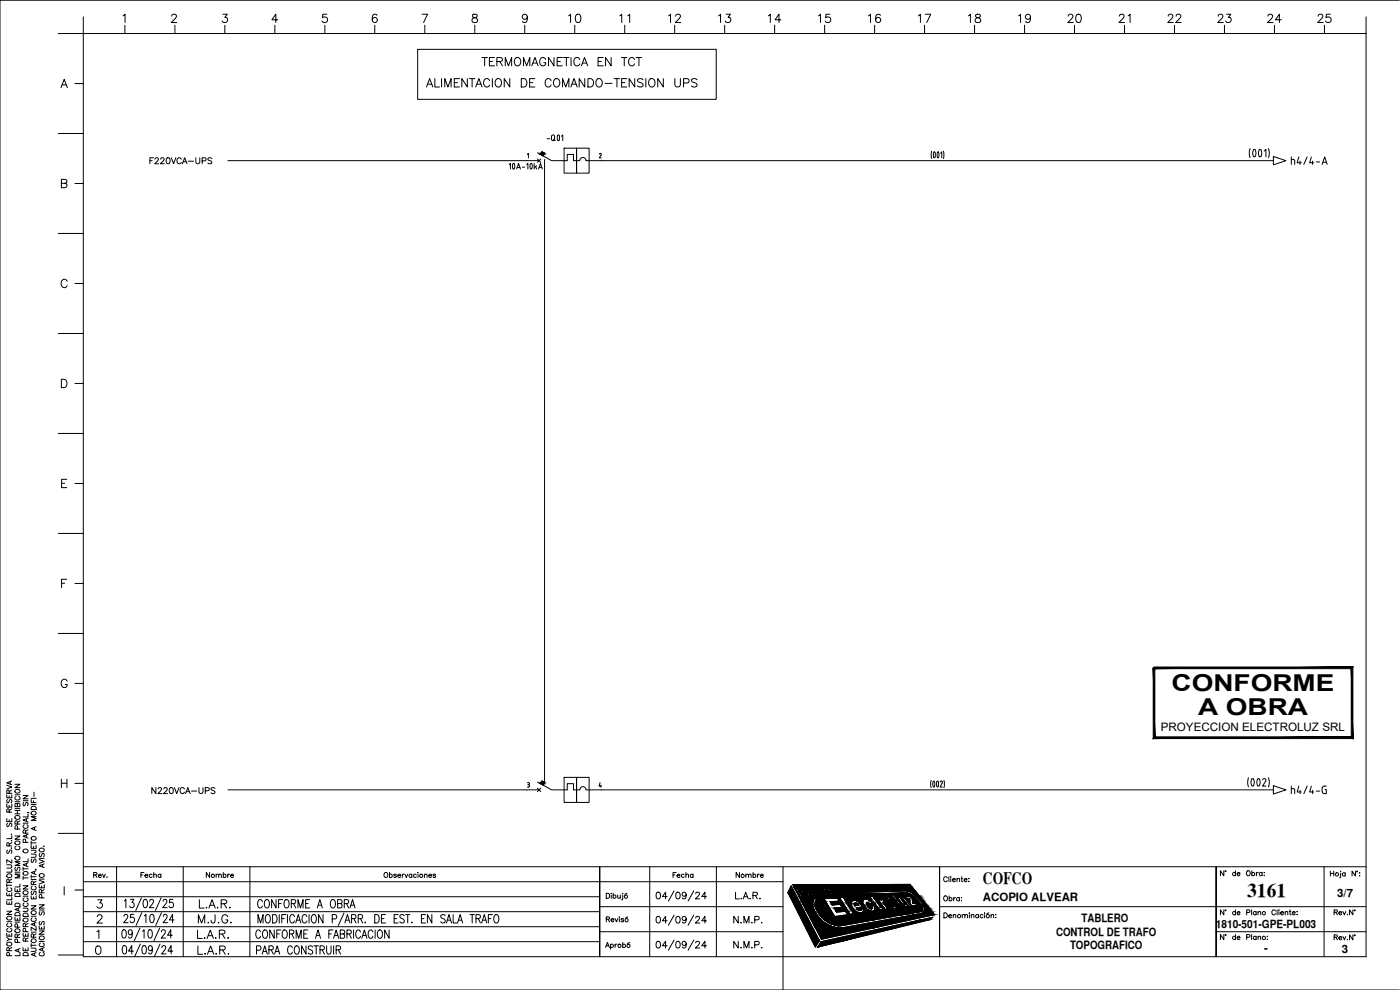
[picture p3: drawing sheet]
<svg xmlns="http://www.w3.org/2000/svg" width="420mm" height="297mm" viewBox="0 0 420 297" stroke-linecap="round" stroke-linejoin="round" font-family="sans-serif">
<defs><g id="words">
<g font-size="7">
<text x="351.6" y="207.3">CONFORME</text>
<text x="359.5" y="214.5">A OBRA</text>
</g>
<text font-size="5.9" x="374.3" y="269.1">3161</text>
<g font-size="5.7">
<text x="169.3" y="8.1">10</text>
<text x="184.9" y="8.1">11</text>
<text x="199.3" y="8.1">12</text>
<text x="214.5" y="8.1">13</text>
<text x="229.3" y="8.1">14</text>
<text x="244.5" y="8.1">15</text>
<text x="259.3" y="8.1">16</text>
<text x="274.5" y="8.1">17</text>
<text x="289.3" y="8.1">18</text>
<text x="304.4" y="8.1">19</text>
<text x="319.3" y="8.1">20</text>
<text x="334.4" y="8.1">21</text>
<text x="349.2" y="8.1">22</text>
<text x="364.1" y="8.1">23</text>
<text x="379.2" y="8.1">24</text>
<text x="394.1" y="8.1">25</text>
<text x="143.2" y="20.8">TERMOMAGNETICA EN TCT</text>
<text x="126.6" y="27.2">ALIMENTACION DE COMANDO-TENSION UPS</text>
<text x="386.3" y="239.5">h4/4-G</text>
<text x="76.2" y="273.8">CONFORME A OBRA</text>
</g>
<text font-size="5.3" x="386.3" y="50.4">h4/4-A</text>
<text font-size="5.1" x="295" y="265.2">COFCO</text>
<g font-size="4.9">
<text x="43.7" y="50.4">F220VCA-UPS</text>
<text x="44.4" y="239.2">N220VCA-UPS</text>
</g>
<g font-size="4.4">
<text x="26.8" y="264.6">Rev.</text>
<text x="40.9" y="264.6">Fecha</text>
<text x="60.7" y="264.6">Nombre</text>
<text x="200.7" y="264.6">Fecha</text>
<text x="219.8" y="264.6">Nombre</text>
</g>
<text font-size="3.5" x="348.3" y="219.3">PROYECCION ELECTROLUZ SRL</text>
<g font-size="3.4">
<text x="401.3" y="269.1">3/7</text>
<text x="295" y="270.2">ACOPIO ALVEAR</text>
<text x="316.9" y="280.8">CONTROL DE TRAFO</text>
<text x="324.5" y="276.7">TABLERO</text>
<text x="364.9" y="278.6">1810-501-GPE-PL003</text>
<text x="321.1" y="284.9">TOPOGRAFICO</text>
<text x="379.4" y="285.6">-</text>
<text x="402.7" y="285.9">3</text>
</g>
</g></defs>
<!-- layer: 0 -->
<g fill="none" stroke="#000" stroke-width=".3">
<path d="M25 10.1h385v276.9h-385zM125.3 14.8h89.6v15h-89.6zM420 .1h-420v296.9h420M25 260.1h385M25 264.5h210M25 278.1h155M25 273.5h155M25 269.1h155M35 260.1v26.9M55 260.1v26.9M75 260.1v26.9M180 272h55"/>
<path d="M180 279.6h55M195 260.1v26.9M215 260.1v26.9M235 260.1v36.9M237.4 265.8l8.5 16.4-1.2 1.9-8.2-16.3zM238 265.5l35.1-.1 7.3 9-33.9 7.4zM238.8 266.6h1.4a.78 .78 0 0 1 .7 .5 .78 .78 0 0 1-.2 .9h-.6l.5 1h-.5zM239.6 266.9l.6 .1 .2 .6h-.5zM242.8 267l-.8-.1 .4 .7 .5-.2-.1-.4M243 267.9h-.4l.6 1h-.5l-1.3-2.3h1.5l.5 .6v.5l.5 .3M243 267.9l.3 .1M243.3 268l.6 .9 .5-.1-.6-.8"/>
<path d="M244.4 266.5a1.76 1.76 0 0 1 1.8 2.2 1.76 1.76 0 0 1-1.8-2.2zM244.8 266.9a1.58 1.58 0 0 1 1.1 1.5 1.58 1.58 0 0 1-1.1-1.5zM246 266.5h.5l.8 .7-.1-.7 .5-.1 .1 1.2 .6 1.1h-.5l-.5-.9zM247.3 269.6l3.9-.2 .7 1-2.8 .1 .6 1 2.4-.1 .7 .9-2.5 .2 .8 1.2 2.6-.3 .7 1.1-3.9 .5zM248.2 266.4h1.2l.3 .4h-.8l.4 .5h.6l.2 .3-.6 .1 .4 .5h.7l.2 .4h-1.2zM251.5 266.8l-.6-.5h-.5a1.97 1.97 0 0 0 1.7 2.2v-.7l-.4-.1M251.5 266.8l.1 .2M251.6 267l-.7-.3a1.39 1.39 0 0 0 .9 1.4v-.4M251.7 277.8h.1M252 269.4l1.1-.1 3.2 4.9-1.2 .2zM253.4 266.8l-.7-.5h-.4a1.97 1.97 0 0 0 1.6 2.2l.1-.8M253.4 266.8v.1l-.3 .1-.4-.4a1.39 1.39 0 0 0 1 1.5l-.1-.4h.4"/>
<path d="M253.6 266.3h.5l1.3 2h-.4zM255.1 266.3a1.63 1.63 0 0 1 1.6 2 1.63 1.63 0 0 1-1.6-2zM255.4 266.6a1.59 1.59 0 0 1 1 1.4 1.59 1.59 0 0 1-1-1.4zM255.6 270.5a2.22 2.22 0 0 1 3.2 1.1l.3 .5-2.1 .3 1 .7h.2l.2-.4 .8-.1a1.15 1.15 0 0 1-.5 1.3 1.15 1.15 0 0 1-1.4-.1 2.73 2.73 0 0 1-1.7-3.3zM256.5 266.3h.3l1.2 1-.7-1h.3l1.3 1.8-.3 .1-1.2-1 .7 1-.3 .1zM256.5 271.1l.6-.1 .6 .6-1.2 .2zM261 271.2l-.8-.5a1.55 1.55 0 0 0 1.5 1.9l-.2-.8M262 271l-1 .2M262 271l-1.3-1a1.06 1.06 0 0 0-1.4-.2 1.06 1.06 0 0 0-.3 1.4 2.99 2.99 0 0 0 3.2 2.1 1.2 1.2 0 0 0 .2-1.6l-.9 .1M263.4 269.7h.8l.3 .3 .2-.4h.2l.7 .9-.3 .1-.1 .3 1.2 1.9-.8 .1zM263.5 272.5l.6 .5h.8M263.6 272.6l-1.5-2.1h-.4l-.4-.6h.4l-.7-.9 .9-.1 .7 .9h.4l.4 .6h-.4l1.2 1.7 .6 .2 .5 .7-.5 .1"/>
<path d="M265.6 270.5v.1M266.2 269.5a2.51 2.51 0 0 1 2.9 2.9 2.51 2.51 0 0 1-2.9-2.9zM267.4 268.4l.7-.1 2.9 3.9-.7 .1zM268.6 271.6v-.3l-.2-.6-.8-.5a.55 .55 0 0 0-.9-.1 .55 .55 0 0 0 .2 .9l.3 .4 .8 .6 .5-.1 .1-.3M268.8 272.7l.8-.1 .3 .4h-.7l1.1 .4 .5 .6-.1 .4-.8-.1-.4-.5 .3-.1 .3 .3 .2-.1-1-.4-.5-.6zM269.3 269.2h.7l1.4 1.9 .6 .3 .1-.3-1.5-1.9 .7-.1 2 2.8-.6 .1-.3-.4v.3a.91 .91 0 0 1-1.4-.4zM269.4 272.5h.1M270.8 274.1l.5 .2h-.2zM271.7 269.1l1.6-.1 .5 .5 .1 1.6 .9-.1 .5 .6-1.6 .3-.6-.8-.1-1.5-.9 .1zM271.7 272.6l.2 .2M271.7 272.6l-.6-.1 .4 .6h.3l.1-.3M272 267.8l-12.8 .5-.2-.5 13-.5a7.8 7.8 0 0 1 5.5 5.6l-.3 .7-.7 .5-23.2 4.2a8.6 8.6 0 0 1-9.4-7l.1-.7 .6-1.3 .5 .2a4.5 4.5 0 0 0 1.5 5.7 8 8 0 0 0 5.1 2.6"/>
<path d="M272 267.8a7.2 7.2 0 0 1 4.8 5.3l-.6 .4-24.5 4.3M272.1 273.4h-.2l.5 .7-.4 .1-1.2-1.6 .2-.3a.84 .84 0 0 1 1.2 .8l.3 .1 .6 .8-.4 .1-.5-.6M272.1 273.4h.1M272.5 272.1h.4l1.1 1.4 .5-.1 .2 .3-.8 .1zM272.9 273.7l.6 .2-.3 .1zM274.6 273.4l.5 .2zM282 272h127.9M282 260.1v26.9M364.9 279.6h45M397.4 260.1v26.9M25 282.5h155M180 287v-26.9v26.9"/>
<path d="M246.5 282.5l33.4-7.3-.8 .7-33.7 8.3zM365 287v-26.9v26.9"/>
</g>
<!-- layer: SYMS -->
<g fill="none" stroke="#000" stroke-width=".3">
<path d="M158.1 48.2h3.7M161.3 47.7l1 1M161.3 45.9l4.2 2.3h4.7v-1.9h1.9v1.9h1.9a.94 .94 0 0 1 .9-.9 .94 .94 0 0 1 1 .9h4.7M162.1 46.3l.5-.8 .8 .5-.4 .8M162.3 47.7l-1 1M169.3 44.5h3.7v7.5h-3.7zM173 44.5h3.8v7.5h-3.8zM382.2 47l3.7 1.2-3.7 1.3zM158.1 237h3.7M161.3 236.5l1 1M161.3 234.7l4.2 2.3h4.7v-1.9h1.9v1.9h1.9a.94 .94 0 0 1 .9-1 .94 .94 0 0 1 1 1h4.7M162.1 235.1l.5-.8 .8 .5-.4 .8"/>
<path d="M162.3 236.5l-1 1M169.3 233.2h3.7v7.6h-3.7zM173 233.2h3.8v7.6h-3.8zM382.2 235.7l3.7 1.3-3.7 1.2z"/>
</g>
<g fill="#000" stroke="#000" stroke-width=".3">
<path d="M162.3 46h1.1l-.1 .3zM162.6 45.5l.8 .5h-1.1zM162.3 234.8h1.1l-.1 .3zM162.6 234.3l.8 .5h-1.1z"/>
<path d="M162.3 46l-.2 .3h1.2zM162.1 46.3h1.2l-.3 .5z"/>
<path d="M162.3 234.8l-.2 .3h1.2zM162.1 235.1h1.2l-.3 .5z"/>
</g>
<!-- layer: MISC -->
<path d="M152.8 49.4l.4-.4v1.7M154 49a.96 .96 0 0 1 0 1.7l-.2-.8zM155.1 50.7l.5-1.7 .6 1.7M155.2 50.2h.8M156.8 50.2h.7M158.1 49.4l.3-.4v1.7M159.3 49a.96 .96 0 0 1 0 1.7l-.3-.8zM160.3 49v1.7M160.7 50l.4 .7M161.1 49.8l-.8 .4M161.6 50.7l.6-1.7 .6 1.7M161.8 50.2h.8" fill="none" stroke="#000" stroke-width=".3"/>
<!-- layer: TAGFIXED -->
<path d="M164.2 41.6h.8M166.2 41.8l.4 .4M166.4 41v.7M166.5 41a.48 .48 0 0 0-.5-.5 .48 .48 0 0 0-.5 .5v.7a.48 .48 0 0 0 .5 .5 .48 .48 0 0 0 .5-.5M167.5 40.5a.96 .96 0 0 1 0 1.7l-.3-.9zM168.5 40.9l.4-.4v1.7" fill="none" stroke="#000" stroke-width=".3"/>
<!-- layer: TERMS -->
<path d="M158.3 46.3l.3-.3v1.4M179.9 46.2l.4-.1 .1 .4M180.4 46.5l-.5 .9h.5M158.3 234.8l.6 .2v.3l-.3 .1M158.4 235.4h.2M158.6 235.4l.3 .2v.4l-.6 .2M180.1 234.8l-.3 1.1h.8M180.3 235.6v.6" fill="none" stroke="#000" stroke-width=".3"/>
<!-- layer: CDO_220VCA -->
<path d="M68.4 48.2h89.7M180.6 48.2h201.6M68.4 237h89.7M180.6 237h201.6" fill="none" stroke="#000" stroke-width=".3"/>
<!-- layer: LINK -->
<path d="M163.4 47.8v187.5" fill="none" stroke="#000" stroke-width=".3"/>
<!-- layer: WIREFIXED -->
<g fill="none" stroke="#000" stroke-width=".3">
<path d="M279.6 45.4l-.2 .8 .2 1.4M280.6 45.7l-.1-.1a1.14 1.14 0 0 0 0 1.7l.1-.1M280.6 45.7l.1 .8-.1 .8M281.4 45.6a1.14 1.14 0 0 1 0 1.7l-.2-.8zM282.3 46l.3-.4v1.8M283.1 45.4l.2 .8-.2 1.4M279.5 234.1l-.2 .9 .2 1.3M280.4 234.4l.2 .8-.2 .8M280.4 234.4h-.1a1.12 1.12 0 0 0 0 1.7l.1-.1M281.2 234.4h.1a1.16 1.16 0 0 1 0 1.7l-.2-.9zM282.2 234.6l.1-.2h.4l.1 .5M282.7 235l-.5 1.1h.6"/>
<path d="M283.3 234.1l.1 .9-.1 1.3"/>
</g>
<!-- layer: WIREREF -->
<path d="M375.2 44.6l-.3 1.3 .3 1.4M376.2 45l.1-.2a1.31 1.31 0 0 1 .3 2.2 1.29 1.29 0 0 1-.4-2zM377.9 45l.1-.2a1.31 1.31 0 0 1 .3 2.2 1.29 1.29 0 0 1-.4-2zM379.4 45.3l.5-.5v2.3M380.7 44.6l.2 1.3-.2 1.4M374.7 233.4l-.3 1.3 .3 1.4M375.7 233.7h.1a1.29 1.29 0 0 1 .3 2.1 1.32 1.32 0 0 1-.4-2.1zM377.4 233.7h.1a1.29 1.29 0 0 1 .3 2.1 1.32 1.32 0 0 1-.4-2.1zM378.9 234a.51 .51 0 0 1 .7-.4 .51 .51 0 0 1 .3 .8l-1 1.5h1M380.7 233.4l.2 1.3-.2 1.4" fill="none" stroke="#000" stroke-width=".3"/>
<!-- layer: TEXTOS -->
<g fill="none" stroke="#000" stroke-width=".3">
<path d="M25 5.1v5h-7.5M36.9 4.7l.6-.4v2.5M37.5 7.6v2.5M51.5 4.9l.5-.6 .8 .2a.77 .77 0 0 1-.2 1.1l-1.2 1.2h1.7M52.5 7.6v2.5M66.9 4.3h1.3l-.7 .9a.83 .83 0 0 1 .6 1.3 .83 .83 0 0 1-1.4-.2M67.5 7.6v2.5M82.5 7.6v2.5M83.4 5.9h-1.8l1.2-1.6v2.5M97.5 7.6v2.5M98.1 4.3h-1.2l-.1 1a.88 .88 0 0 1 1.3 0 .88 .88 0 0 1-.2 1.4 .88 .88 0 0 1-1.3-.4M112.5 7.6v2.5"/>
<path d="M113.1 4.6a.71 .71 0 0 0-1-.2 1.42 1.42 0 0 0 .4 2.4 .77 .77 0 0 0 .8-.8 .77 .77 0 0 0-.8-.8 .77 .77 0 0 0-.8 .7M126.7 4.3h1.6l-1.2 2.5M127.5 7.6v2.5M141.9 4.4a.51 .51 0 0 0 .2 .8 .91 .91 0 0 1 1 .4 .91 .91 0 0 1 0 1.1l-.9 .1a.71 .71 0 0 1-.6-.8 .71 .71 0 0 1 .8-.7l.4-.1a.51 .51 0 0 0 .3-.8zM142.5 7.6v2.5M157.5 7.6v2.5M158.3 5.1a.77 .77 0 0 1-1.1 .7 .77 .77 0 0 1-.3-1.2 .77 .77 0 0 1 1.2 0 1.32 1.32 0 0 1-.8 2.2l-.5-.4M410 5.1v5M18.3 26.3l1-2.5 .9 2.5M18.6 25.5h1.3M22.5 25.1h2.5M17.5 40.1h7.5"/>
<path d="M18.4 55l1.5-.1 .2-.4-.1-.5-.5-.2h-1.1v2.5h1.1a.66 .66 0 0 0 .6-.6 .66 .66 0 0 0-.6-.7M22.5 55.1h2.5M17.5 70h7.5M20.2 84.4a.93 .93 0 0 0-1.1-.6 .93 .93 0 0 0-.7 1v.6a.93 .93 0 0 0 .7 .9 .93 .93 0 0 0 1.1-.6M22.5 85.1h2.5M17.5 100.1h7.5M18.4 113.8h.9a1.34 1.34 0 0 1 .8 1.2 1.34 1.34 0 0 1-.8 1.3h-.9zM22.5 115h2.5M17.5 130.1h7.5M18.5 145h.9M20 143.8h-1.5v2.5h1.5M22.5 145.1h2.5"/>
<path d="M17.5 160h7.5M18.5 175h.9M20 173.8h-1.5v2.5M22.5 175.1h2.5M17.5 190.1h7.5M20.2 204.4a.93 .93 0 0 0-1.1-.6 .93 .93 0 0 0-.7 1v.5a.9 .9 0 0 0 .9 1 .9 .9 0 0 0 .9-1h-.6M22.5 205h2.5M2 238.4v1h1.5v-1M2 235.6l1.5 .6-1.5 .5M2.2 239.9l-.2 .3 .2 .7 .3-.1 .6-.9 .4 .3-.2 .7M2.8 238l-.1-.8-.5-.1-.2 .9h1.5M2.8 238.8v.6"/>
<path d="M3 234.5v.7M3.5 234.3l-1.5 .6 1.5 .6M3.5 237l-.7 .5M4.5 235.3h1.5l-1.5 1h1.5M4.5 238.5h1.5M4.6 237.1a.71 .71 0 0 1 .9-.3 .71 .71 0 0 1 .3 1 .74 .74 0 0 1-.9 .1 .74 .74 0 0 1-.3-.8zM4.8 239a.54 .54 0 0 0-.3 .6 .54 .54 0 0 0 .6 .4h.3a.54 .54 0 0 0 .6-.4 .54 .54 0 0 0-.4-.6M6.9 238.7h1.5l-1.5 1h1.5M9.4 239.9v.9h1.4M9.4 239.6h1.4M10.2 237.7v1.3M17.5 220.1h7.5"/>
<path d="M18.4 233.8v2.5M18.4 235h1.7M20.1 233.8v2.5M22.5 235h2.5M2 245.6v.9h1.5v-.9M2 241.2v1h1.5v-1M2 259.5h1.1l.4 .4-.2 .5-1.3 .1M2.2 247l-.1 .9 .4 .1 .4-.8 .4-.2 .2 .4-.2 .6M2.2 255l-.2 .4 .2 .6h.3l.6-1 .4 .4-.2 .6M2.8 243.7l-.1-.9-.4-.1-.3 .3v.7h1.5M2.8 253.8l-.1-.8-.4-.2-.3 .4v.6h1.5M2.8 241.6v.6"/>
<path d="M2.8 246v.5M3.4 252.3h.1M3.4 250.3h.1M3.4 254.5h.1M3.5 258v1l-1.5-1v1M3.5 250.7v.9h-1.5M3.5 242.7l-.7 .5M3.5 252.8l-.7 .5M4.5 250.8h1.5l-1.5 1h1.5M4.5 244.2h1.5M4.5 243.2h1.5M4.5 242.6h1.5"/>
<path d="M4.5 240.5h1.5M4.6 257.2a.71 .71 0 0 1 .9-.3 .71 .71 0 0 1 .3 1 .74 .74 0 0 1-.9 .1 .74 .74 0 0 1-.3-.8zM4.6 252.6a.71 .71 0 0 1 .9-.3 .71 .71 0 0 1 .3 1 .74 .74 0 0 1-.9 .1 .74 .74 0 0 1-.3-.8zM4.6 245a.71 .71 0 0 1 .9-.3 .71 .71 0 0 1 .3 1 .74 .74 0 0 1-.9 .1 .74 .74 0 0 1-.3-.8zM4.8 253.9a.54 .54 0 0 0-.3 .6 .54 .54 0 0 0 .6 .5h.3a.54 .54 0 0 0 .6-.5 .54 .54 0 0 0-.4-.6M5.2 247.3l-.1-.9-.5-.1-.1 1h1.5M5.2 241.4l.3-.4 .5 .4v.6h-1.5l.1-.8h.5l.1 .8M5.2 243.2v1M5.3 248.8l-.1-.9h-.6l-.1 .9h1.5M6 258.5h-1.5l1.5 .6-1.5 .6h1.5M6 246.3l-.8 .4M6.9 247h1.5"/>
<path d="M6.9 240.2h1.5M7.1 254.9a.69 .69 0 0 1 1-.1 .69 .69 0 0 1 .1 1 .74 .74 0 0 1-.9 .1 .74 .74 0 0 1-.3-.9zM7.1 240.8l-.2 .3 .2 .7 .4-.2 .4-.8h.3l.2 .3-.2 .7M7.3 247.5a.56 .56 0 0 0-.4 .6 .56 .56 0 0 0 .6 .4h.4a.56 .56 0 0 0 .5-.4 .56 .56 0 0 0-.3-.6M7.6 250v-.9l-.5-.1-.2 1h1.5M7.7 252.8l-.1-.9h-.6l-.1 .9h1.5M7.9 245.7v.7M7.9 250.5v.8M7.9 259.1v.7M8.3 243.8l.4 .1M8.4 258.9l-1.5 .6 1.5 .5M8.4 257.7v.8h-1.5"/>
<path d="M8.4 250.3l-1.5 .6 1.5 .6M8.4 245.5l-1.5 .5 1.5 .6M8.4 244.2v.9h-1.5M8.4 249l-.8 .5M9.4 256.3h1l.4 .4-.2 .5h-1.2M9.4 255.1l1.3 .1 .1 .5-.4 .1M9.4 253.6v.9h1.4v-.9M9.4 252.4v1M9.4 252.9h1.4M9.4 241.4h1.4M9.4 242.2a.83 .83 0 0 1 1.4 .2v.5h-1.4zM9.6 257.8l-.2 .8 .4 .1 .5-.9h.3l.2 .3-.2 .6"/>
<path d="M10.1 240.2v.6M10.1 254v.5M10.4 248.2v.8M10.8 248l-1.4 .6 1.4 .6M10.8 245h-1.4l1.4 .6-1.4 .6h1.4M11.8 257.9l1.5 .6-1.5 .5M11.8 257.5h1.5M11.9 254.7a.7 .7 0 0 1 .9-.2 .7 .7 0 0 1 .3 1 .73 .73 0 0 1-.9 .1 .73 .73 0 0 1-.3-.9zM12 256l-.2 .4 .2 .6 .3-.1 .4-.8 .4-.1 .2 .4-.2 .6M12.8 259.4v.7M13.1 253.9h.1M13.3 259.2l-1.5 .6 1.5 .5"/>
<path d="M17.5 250h7.5M2 280v.9h1.5v-.9M2 273.4h1.5l-1.5 1h1.5M2 270.4v.9h1.5v-.9M2 267.8v1h1.5v-1M2 276.5h1.5M2 265.6h1.5M2 265.1v1M2.1 275.2a.71 .71 0 0 1 1-.3 .71 .71 0 0 1 .2 1 .74 .74 0 0 1-.9 .1 .74 .74 0 0 1-.3-.8zM2.1 262.5a.71 .71 0 0 1 1-.3 .71 .71 0 0 1 .2 1 .74 .74 0 0 1-.9 .1 .74 .74 0 0 1-.3-.8zM2.4 278.5a.56 .56 0 0 0-.4 .7 .56 .56 0 0 0 .6 .4h.4a.56 .56 0 0 0 .5-.4 .56 .56 0 0 0-.3-.7M2.4 277a.56 .56 0 0 0-.4 .7 .56 .56 0 0 0 .6 .4h.4a.56 .56 0 0 0 .5-.4 .56 .56 0 0 0-.3-.7"/>
<path d="M2.4 266.4a.56 .56 0 0 0-.4 .6 .56 .56 0 0 0 .6 .5h.4a.56 .56 0 0 0 .5-.5 .56 .56 0 0 0-.3-.6M2.8 264.8l-.1-.9-.5-.1-.2 1h1.5M2.8 268.2v.6M2.8 270.7v.6M3.5 269.1v.9h-1.5M3.5 260.8v.9h-1.5M3.5 263.8l-.7 .5M4.5 275.2v.9h1.5v-.9M4.5 266.5v1h1.5v-1M4.5 276.7h1.5M4.5 261.7h1.5M4.6 279a.71 .71 0 0 1 .9-.3 .71 .71 0 0 1 .3 1 .74 .74 0 0 1-.9 .1 .74 .74 0 0 1-.3-.8z"/>
<path d="M4.6 274a.82 .82 0 0 1 1-.2 .82 .82 0 0 1 .4 1h-1.5zM4.6 271.3a.84 .84 0 0 1 1.4 .2v.5h-1.5zM4.6 268.3a.86 .86 0 0 1 1.4 .2v.5h-1.5zM4.7 260.2l-.2 .3 .2 .7 .3-.1 .4-.8 .4-.1 .2 .3-.2 .7M5.2 266.9v.6M5.2 275.5v.6M5.3 278.2l-.1-.9-.6-.1-.1 1h1.5M5.5 272.5v.7M6 272.3l-1.5 .6 1.5 .6M6 265.2v.9h-1.5M6 262.3h-1.5l1.5 .5-1.5 .6h1.5M6.9 280v.9h1.5v-.9"/>
<path d="M6.9 272.5h1.1l.4 .4-.2 .5-1.3 .1M6.9 265.8h1.5l-1.5 .9h1.5M6.9 268.9h1.5M6.9 263.4h1.5M6.9 260.2v1M6.9 262.9v1M6.9 260.7h1.5M7 275.7a.71 .71 0 0 1 1-.2 .71 .71 0 0 1 .2 1 .74 .74 0 0 1-.9 .1 .74 .74 0 0 1-.3-.9zM7 274.3a.81 .81 0 0 1 1-.3 .81 .81 0 0 1 .4 1h-1.5zM7 267.5a.71 .71 0 0 1 1-.2 .71 .71 0 0 1 .2 1 .74 .74 0 0 1-.9 0 .74 .74 0 0 1-.3-.8zM7.1 261.6a.73 .73 0 0 1 .9-.1 .73 .73 0 0 1 .3 .8 .7 .7 0 0 1-.9 .3 .7 .7 0 0 1-.3-1zM7.3 270.9a.56 .56 0 0 0-.4 .6 .56 .56 0 0 0 .6 .5 .63 .63 0 0 0 .8-.2 .63 .63 0 0 0-.1-.8l-.1-.1"/>
<path d="M7.3 269.4a.56 .56 0 0 0-.4 .6 .56 .56 0 0 0 .6 .5 .63 .63 0 0 0 .8-.2 .63 .63 0 0 0-.1-.8l-.1-.1M7.6 278v-.8l-.4-.2-.3 .4v.6h1.5M7.7 279.5l-.1-.8-.5-.1-.2 .9h1.5M8.4 277l-.8 .5M9.4 271.7h1.4l-1.4 1.1h1.4M9.4 268.8v.9h1.4v-.9M9.4 262.5v1M9.4 279.7h1.4M9.4 274.9h1.4M9.4 263.9h1.4M9.4 263h1.4M9.6 267.4l-.2 .3 .2 .7 .3-.1 .4-.8h.5l-.2 .9"/>
<path d="M9.7 275.4a.6 .6 0 0 0-.3 .8 .6 .6 0 0 0 .9 .3 .55 .55 0 0 0 .5-.5 .55 .55 0 0 0-.3-.6M9.7 265.9a.6 .6 0 0 0-.3 .8 .6 .6 0 0 0 .9 .3 .55 .55 0 0 0 .5-.5 .55 .55 0 0 0-.3-.6M10.1 265.4l-.1-.9h-.5l-.1 .9h1.4M10.1 269.1v.6M10.4 261.5v.7M10.4 277v.7M10.7 260.8h.1M10.8 278.2v1l-1.4-1v1M10.8 276.8l-1.4 .5 1.4 .6M10.8 261.2l-1.4 .6 1.4 .6M10.8 264.4l-.7 .5M11.8 279.3h1.5l-1.5 1h1.5"/>
<path d="M11.8 277.8v1h1.5v-1M11.8 271.5h1.5l-1.5 1h1.5M11.8 265.5v.9h1.5v-.9M11.8 264.1l1.5 .6-1.5 .5M11.8 273h1.5M11.8 263.8h1.5M11.9 262.4a.7 .7 0 0 1 .9-.3 .7 .7 0 0 1 .3 1 .72 .72 0 0 1-.9 .1 .72 .72 0 0 1-.3-.8zM12 276.5l-.2 .3 .2 .7 .3-.2 .4-.8h.4l.2 .3-.2 .7M12 273.5l-.2 .4 .2 .6h.3l.4-.9 .4-.1 .2 .4-.2 .6M12.5 267.9l-.1-.9h-.5l-.1 .9h1.5M12.5 265.8v.6M12.5 278.2v.6"/>
<path d="M12.6 269.4l-.1-.9h-.6l-.1 .9h1.5M13.3 266.9l-.8 .5M19.3 266v2.5M22.5 267h2.5M29.1 279.5l.6-.4v2.5M29.2 275l.2-.4 .8-.1 .3 .2 .1 .5-1.5 1.8h1.7M29.3 270h1.3l-.7 .9a.84 .84 0 0 1 .6 1.3 .84 .84 0 0 1-1.4-.2M36.9 279.1l.4-.1a1.63 1.63 0 0 1 0 2.5h-.2a1.88 1.88 0 0 1-.2-2.4zM37.2 274.9l.4-.6h.4l.4 .5-.3 .9-1 1.1h1.4M37.3 270.3l.5-.5v2.5M39.1 269.8h1.1l-.6 1a.74 .74 0 0 1 .6 1.1 .74 .74 0 0 1-1.3 0M39.7 279.8l-.3 .6a.67 .67 0 0 1-.9-.7 .67 .67 0 0 1 1.1-.4l.1 .5a1.2 1.2 0 0 1-.8 1.7l-.3-.4"/>
<path d="M40.2 274.3h-1l-.1 1.1a.77 .77 0 0 1 1.1 .1 .77 .77 0 0 1 0 1 .77 .77 0 0 1-1.1 .1l-.1-.2M42 278.5l-1.7 3.8M42.5 269.4l-1.8 3.8M42.5 273.9l-1.7 3.8M42.8 279.4l.4-.4v2.5M43.2 270l.5-.2a1.63 1.63 0 0 1 0 2.5h-.2a1.82 1.82 0 0 1-.3-2.3zM43.3 274.8l.5-.5v2.5M44.7 279.1l.4-.1a1.63 1.63 0 0 1 0 2.5h-.1a1.88 1.88 0 0 1-.3-2.4zM44.9 270.4l.2-.4 .6-.2 .4 .8-1.3 1.7h1.4M45.2 274.5l.5-.2a1.63 1.63 0 0 1 0 2.5h-.2a1.86 1.86 0 0 1-.3-2.3zM47.9 278.5l-1.7 3.8M48.4 269.4l-1.7 3.8"/>
<path d="M48.5 273.9l-1.8 3.8M48.5 279.6l.4-.6 .5 .1 .2 .3-.3 .9-.9 1.2h1.3M48.9 270.4l.2-.4 .6-.2 .4 .8-1.3 1.7h1.4M49 274.9l.4-.6h.4l.4 .5-.3 .9-1 1.1h1.4M51.9 269.8h-1l-.1 1.1a.76 .76 0 0 1 1.1 .1 .76 .76 0 0 1 0 1 .76 .76 0 0 1-1.1 .1l-.1-.2M52.3 276h-1.5l1-1.7v2.5M59.3 279.1v2.5h1.4M59.5 277v-2.5l1 2.5 .9-2.5v2.5M59.8 270v2.5h1.5M61.8 272.3h.3zM62.5 276.7v.3zM62.7 272.5l.9-2.5 1 2.5"/>
<path d="M63.1 271.6h1.1M64.5 274.5l-.1 2.2-.3 .3-.5-.2-.2-.7M65.3 272.2v.3zM65.5 276.8h.2zM66.4 271.2l1.4-.2 .3-.6-.6-.4h-1.1v2.5M67.2 271.2l.9 1.3M68.3 275a.91 .91 0 0 0-1-.6 .91 .91 0 0 0-.7 1v.6a.89 .89 0 0 0 .9 1 .89 .89 0 0 0 .8-1h-.5M68.9 272.3h.2zM69.2 276.8h.2zM77.4 276.9v-2.5l.8 2.5 .8-2.5v2.5M78.2 279.6a.74 .74 0 0 0-.9-.6 .74 .74 0 0 0-.5 1v.6a.74 .74 0 0 0 .5 .9 .74 .74 0 0 0 .9-.6M79.2 279.2l.2-.2a1.37 1.37 0 0 1 1 1 1.37 1.37 0 0 1-.5 1.4l-.2 .1a1.34 1.34 0 0 1-1-1 1.34 1.34 0 0 1 .5-1.3z"/>
<path d="M80 274.5l.2-.1a1.37 1.37 0 0 1 1 1 1.37 1.37 0 0 1-.4 1.4l-.2 .1a1.38 1.38 0 0 1-.6-2.4zM81.8 274.4a1.35 1.35 0 0 1 1.4 .9 1.35 1.35 0 0 1-.4 1.5l-1 .1zM82.3 279v2.5l-1.3-2.5v2.5M83.8 274.4v2.5M84.3 279h-1.2v2.5M85.1 279.2l.2-.2a1.37 1.37 0 0 1 1 1 1.37 1.37 0 0 1-.5 1.4l-.2 .1a1.34 1.34 0 0 1-1-1 1.34 1.34 0 0 1 .5-1.3zM85.8 274.4h-1.2v2.5M86.3 274.4v2.5M88.4 275a.73 .73 0 0 0-.9-.6 .73 .73 0 0 0-.5 1v.6a.73 .73 0 0 0 .5 .9 .73 .73 0 0 0 .9-.6M88.8 276.9l.7-2.5 .8 2.5M89 276.1h1M92.1 275a.74 .74 0 0 0-.9-.6 .74 .74 0 0 0-.5 1v.6a.74 .74 0 0 0 .5 .9 .74 .74 0 0 0 .9-.6"/>
<path d="M92.4 279h-1.2v2.5h1.2M92.8 274.4v2.5M93.8 274.5l.2-.1a1.38 1.38 0 0 1 .6 2.4l-.2 .1a1.37 1.37 0 0 1-1.1-1 1.37 1.37 0 0 1 .5-1.4zM96.9 274.4v2.5l-1.3-2.5v2.5M99.7 275.7l1.2-.1 .1-.3-.1-.8-1.2-.1v2.5M99.9 279h-1.2v2.5M103.2 273.9l-1.7 3.9M103.5 276.9l.8-2.5 .7 2.5M103.8 276.1h1M105.5 275.6l1.2-.1 .1-.4-.1-.6-1.2-.1v2.5M106.1 279v2.5M106.2 275.6l.6 1.3"/>
<path d="M107.5 275.6l1.1-.1 .2-.4-.2-.6-1.1-.1v2.5M108.2 275.6l.6 1.3M108.2 279.6a.74 .74 0 0 0-.9-.6 .74 .74 0 0 0-.5 1v.6a.74 .74 0 0 0 .5 .9 .74 .74 0 0 0 .9-.6M109.6 276.7v.2zM111.9 279.6a.73 .73 0 0 0-.9-.6 .73 .73 0 0 0-.5 1v.6a.73 .73 0 0 0 .5 .9 .73 .73 0 0 0 .9-.6M112.5 274.4a1.34 1.34 0 0 1 1.3 .9 1.34 1.34 0 0 1-.4 1.5l-.9 .1zM112.6 279v2.5M113.6 279.2l.2-.2a1.36 1.36 0 0 1 1.1 1 1.36 1.36 0 0 1-.5 1.4l-.2 .1a1.36 1.36 0 0 1-1-1 1.36 1.36 0 0 1 .4-1.3zM114.5 275.6h.7M115.4 262l.1-.2a.68 .68 0 0 1 .9 .8 .68 .68 0 0 1-1 .5zM115.7 274.4h-1.2v2.5h1.2M116.8 279v2.5l-1.4-2.5v2.5"/>
<path d="M116.9 262.5a.47 .47 0 0 1 .7-.1 .47 .47 0 0 1 0 .7 .47 .47 0 0 1-.7 0M116.9 261.8v1.5M118.3 275.6h.7M119 262.5l-.8-.2v.3l.8 .5-.3 .2-.5-.2M119.4 262.7h.8a.48 .48 0 0 0-.6-.3 .48 .48 0 0 0-.2 .7 .48 .48 0 0 0 .7 .1l.1-.1M119.5 274.4h-1.2v2.5h1.2M120.7 262.3v1M121.3 262.3h-.4l-.2 .4M121.3 274.8a.67 .67 0 0 0-.8-.4 .67 .67 0 0 0-.4 .9l1 .6 .2 .7a.77 .77 0 0 1-1.3 0M121.5 262.3l.4 1 .5-1M121.7 274.4h1.3M122.4 274.4v2.5"/>
<path d="M123.6 262.5a.47 .47 0 0 0-.7-.1 .47 .47 0 0 0 0 .7 .47 .47 0 0 0 .7 0M123.6 262.3v1M123.6 276.7v.2zM124.9 262.5a.47 .47 0 0 0-.7-.1 .47 .47 0 0 0 0 .7 .47 .47 0 0 0 .7 0M125.4 261.8h.1M125.5 262.3v1M126.5 275.6h.7M127.4 262.6l.3-.3h.4l.1 1M127.4 262.3v1M127.7 274.4h-1.2v2.5h1.2M128.7 262.7h.8a.47 .47 0 0 0-.6-.3 .47 .47 0 0 0-.2 .7 .47 .47 0 0 0 .7 .1l.1-.1M129.6 274.4v2.5l-1.3-2.5v2.5"/>
<path d="M130.7 262.5l-.7-.2v.3l.7 .5-.2 .2-.6-.2M133.6 274.8a.66 .66 0 0 0-.8-.4 .66 .66 0 0 0-.4 .9l1 .6 .2 .7a.77 .77 0 0 1-1.3 0M134 276.9l.7-2.5 .8 2.5M134.3 276.1h.9M136 274.4v2.5h1.1M137.3 276.9l.8-2.5 .8 2.5M137.6 276.1h1M141 274.4h1.4M141.7 274.4v2.5M142.9 275.6l1.1-.1 .2-.4-.2-.6-1.1-.1v2.5M143.5 275.6l.7 1.3M144.6 276.9l.7-2.5 .8 2.5"/>
<path d="M144.8 276.1h1M146.6 275.6h.7M147.8 274.4h-1.2v2.5M148.6 274.5l.2-.1a1.38 1.38 0 0 1 .5 2.4l-.2 .1a1.37 1.37 0 0 1-1-1 1.37 1.37 0 0 1 .5-1.4zM181.9 275.8l.9-.1 .1-.5-1-.1v1.5M181.9 268h.6a.81 .81 0 0 1 .5 .8 .81 .81 0 0 1-.5 .7h-.6zM182.5 275.8l.4 .8M183.4 276h.8a.48 .48 0 0 0-.6-.3 .48 .48 0 0 0-.2 .7 .48 .48 0 0 0 .7 .1l.1-.1M183.4 268.1h.1M183.5 268.6v.9M184 268.7a.47 .47 0 0 1 .7 0 .47 .47 0 0 1 0 .7 .47 .47 0 0 1-.7-.1M184 268v1.5"/>
<path d="M184.6 275.6l.4 1 .4-1M185.4 268.5v.9l.4 .1 .4-.3M185.8 275.2h.1M185.9 275.7v.9M186.2 268.5v1M186.8 268.1h.1M186.9 268.6v1.1l-.4 .3M187.2 275.8l-.3-.2-.5 .2 .7 .4v.3l-.7-.1M188.2 268l-.7 .3M188.4 275.1l-.7 .3M197.2 267.8a.63 .63 0 0 1 .9 .3l.1 .4a.87 .87 0 0 1-.7 1.2 1.29 1.29 0 0 1-.3-1.9zM197.2 275a.63 .63 0 0 1 .9 .3l.1 .5a.87 .87 0 0 1-.7 1.2 1.29 1.29 0 0 1-.3-2z"/>
<path d="M200.2 269h-1.4l.9-1.3v2M200.2 276.3h-1.4l.9-1.4v2.1M202.3 267.3l-1.7 3M202.3 274.6l-1.7 3M203.1 267.8a.63 .63 0 0 1 .9 .3l.1 .4a.87 .87 0 0 1-.7 1.2 1.29 1.29 0 0 1-.3-1.9zM203.1 275a.63 .63 0 0 1 .9 .3l.1 .5a.87 .87 0 0 1-.7 1.2 1.29 1.29 0 0 1-.3-2zM205.9 268.4a.62 .62 0 0 1-.8 .5 .62 .62 0 0 1-.2-1 .62 .62 0 0 1 .9 .1l.1 .4a.93 .93 0 0 1-.7 1.3l-.4-.3M205.9 275.6a.62 .62 0 0 1-.8 .5 .62 .62 0 0 1-.2-1 .62 .62 0 0 1 .9 .1l.1 .4a.93 .93 0 0 1-.7 1.4l-.4-.3M208.2 267.3l-1.7 3M208.2 274.6l-1.7 3M208.8 268.2l.4-.5h.3l.4 .4-.2 .6-1 1h1.3M208.8 275.4l.4-.5h.3l.4 .4-.2 .7-1 1h1.3"/>
<path d="M212 269h-1.4l1-1.3v2M212 276.3h-1.4l1-1.4v2.1M220.7 267.7v2h1.2M221.6 274.9v2.1l-1.4-2.1v2.1M222.3 276.8h.2zM222.5 269.5v.2zM223 269.7l.8-2 .8 2M223.3 277v-2.1l.7 2.1 .8-2.1v2.1M223.3 269.1h1M225.1 269.5v.2zM225.6 276.8h.1zM226 268.7l1.1-.1 .1-.7-1.2-.2v2"/>
<path d="M226.5 276l1.1-.1 .2-.3v-.5l-1.3-.2v2.1M226.7 268.7l.6 1M228.1 269.5v.2zM228.5 276.8h.2zM282 260.1v26.9M283.3 273.9h.5a.8 .8 0 0 1 .5 .7 .8 .8 0 0 1-.5 .8h-.5zM283.5 268.9a.68 .68 0 0 1 .9 .7 .68 .68 0 0 1-1 .5l-.2-.7zM284.3 263.4a.56 .56 0 0 0-.6-.4 .56 .56 0 0 0-.5 .6v.4a.56 .56 0 0 0 .5 .6 .56 .56 0 0 0 .6-.4M284.7 274.8h.9a.49 .49 0 0 0-.7-.3 .49 .49 0 0 0-.2 .7 .49 .49 0 0 0 .7 .1l.2-.1M284.8 263v1.5M284.9 269.5a.47 .47 0 0 1 .7 0 .47 .47 0 0 1 0 .7 .47 .47 0 0 1-.7-.1M284.9 268.8v1.5"/>
<path d="M285.3 263.1h.1M285.3 263.6v.9M285.9 264h.8a.49 .49 0 0 0-.7-.3 .49 .49 0 0 0-.2 .7 .49 .49 0 0 0 .8 .1l.1-.2M286.1 274.7l.3-.3 .4 .1 .1 .9M286.1 274.4v1M286.2 269.3v1M286.8 269.3l-.4 .1-.2 .3M287.2 263.8l.4-.2h.3l.1 .9M287.2 263.6v.9M287.9 269.5a.48 .48 0 0 0-.7-.1 .48 .48 0 0 0 0 .8 .48 .48 0 0 0 .7-.1M287.9 269.3v1M288.4 263.6h.5"/>
<path d="M288.6 269.3h.1M288.6 270.2h.1M288.6 263v1.3l.4 .2M288.8 274.7l.3-.3 .4 .1 .1 .9M288.8 274.4v1M289.3 264h.9a.48 .48 0 0 0-.5-.4 .48 .48 0 0 0-.4 .5 .48 .48 0 0 0 .4 .4l.5-.2M289.6 274.7l.3-.3 .4 .1v.9M290.8 263.6h.1M290.8 264.4h.1M290.9 274h.1M290.9 274.5v.9M291.5 274.7l.3-.3 .4 .1 .1 .9"/>
<path d="M291.5 274.4v1M293.6 274.6a.48 .48 0 0 0-.7-.1 .48 .48 0 0 0 0 .7 .48 .48 0 0 0 .7 0M293.6 274.4v1M295 274.6a.48 .48 0 0 0-.7-.1 .48 .48 0 0 0 0 .7 .48 .48 0 0 0 .7 0M295.4 274h.1M295.5 274.5v.9M296.8 273.9l-.7 .3M297.4 274.7l.4-.3 .3 .1 .1 .9M297.4 274.4v1M298.9 274.4h.1M298.9 275.3h.1M367.3 273v1.5l-1-1.5v1.5"/>
<path d="M367.3 261.3v1.5l-1-1.5v1.5M370.8 273.7a.48 .48 0 0 0-.7-.1 .48 .48 0 0 0 0 .8 .48 .48 0 0 0 .7-.1M370.8 262a.48 .48 0 0 0-.7-.1 .48 .48 0 0 0 0 .7 .48 .48 0 0 0 .7-.1M370.8 261.3v1.5M370.8 273v1.5M371.3 273.9h.8a.48 .48 0 0 0-.7-.3 .48 .48 0 0 0 .1 .8l.4 .1 .2-.2M371.3 262.2h.8a.43 .43 0 0 0-.4-.5 .43 .43 0 0 0-.4 .5l.3 .6 .5-.3M374.1 273.8l.9-.1 .1-.4-.3-.3h-.7v1.5M374.2 261.5l.2-.2a.7 .7 0 0 1 .8 .7 .7 .7 0 0 1-.8 .7l-.3-.5zM375.6 273v1.5M375.7 262a.47 .47 0 0 1 .7-.1 .47 .47 0 0 1 0 .7 .47 .47 0 0 1-.7-.1M375.7 261.3v1.5"/>
<path d="M377 273.7a.47 .47 0 0 0-.7-.1 .47 .47 0 0 0 0 .7 .47 .47 0 0 0 .7 0M377 273.5v1M377.1 261.8v1M377.5 273.8l.4-.3 .4 .1 .1 .9M377.5 273.5v1M377.6 261.8h-.3l-.2 .4M378.8 262a.48 .48 0 0 0-.7-.1 .48 .48 0 0 0 0 .7 .48 .48 0 0 0 .7-.1M378.8 261.8v1M379.4 262.6h.1M379.4 261.8h.1M382.8 273.4a.56 .56 0 0 0-.7-.4 .56 .56 0 0 0-.4 .6v.3a.56 .56 0 0 0 .4 .6 .56 .56 0 0 0 .7-.4M383.3 273v1.5"/>
<path d="M383.8 273.1h.1M383.8 273.6v.9M384.3 273.9h.9a.48 .48 0 0 0-.5-.4 .48 .48 0 0 0-.4 .5 .48 .48 0 0 0 .4 .5l.5-.2M385.7 273.8l.4-.3 .3 .1 .1 .9M385.7 273.5v1M386.9 273.5h.5M387.1 273v1.2l.4 .3M387.8 273.9h.9a.48 .48 0 0 0-.8-.3 .48 .48 0 0 0 .2 .8l.6-.1M389.3 274.3h.1M389.3 273.5h.1M399.3 261.4v1.5M399.3 262.1h1"/>
<path d="M400.3 261.4v1.5M400.4 273.7l.8-.1 .1-.5-.9-.1v1.5M400.9 273.7l.5 .8M401.8 273.9h.9a.48 .48 0 0 0-.8-.3 .48 .48 0 0 0 .1 .8l.4 .1 .3-.2M402.3 261.4h.1M402.3 261.9v1.2l-.3 .3M403 273.5l.5 1 .4-1M403.7 262.1a.48 .48 0 0 0-.7-.1 .48 .48 0 0 0 0 .7 .48 .48 0 0 0 .7-.1M403.7 261.9v1M404.4 274.3h.1M406 273v1.5l-1-1.5v1.5M406.8 261.4v1.5l-1-1.5v1.5"/>
<path d="M408.1 262.7h.1M408.1 261.9h.1M2 281.2l.8 .6M2.1 283a.71 .71 0 0 1 1-.3 .71 .71 0 0 1 .2 1 .74 .74 0 0 1-.9 .1 .74 .74 0 0 1-.3-.8zM2.8 285.2l-.1-.8-.5-.1-.2 .9h1.5M2.8 280.3v.6M2.8 286.8v-.9l-.6-.1-.2 1h1.5M3.5 281.8h-.7l-.8 .6M3.5 284.3l-.7 .5M5.2 281.2l-.1-.8-.5-.1-.1 .9h1.5M5.3 282.8l-.1-.9-.6-.1-.1 1h1.5M5.5 284.8v.7"/>
<path d="M6 285.9v.9h-1.5M6 284.6l-1.5 .6 1.5 .6M6 280.3l-.8 .5M6.9 284.3v.9h1.5v-.9M7 286a.86 .86 0 0 1 1.4 .2v.6h-1.5zM7.6 282.4v-.9h-.5l-.2 .9h1.5M7.6 280.3v.6M7.6 284.7v.5M8.4 281.4l-.8 .5M9.4 284.5h1l.4 .4-.2 .5-1.2 .1M9.4 283.6h1.4M9.4 283.1v1"/>
<path d="M10.1 281.2l-.1-.9h-.5l-.1 .9h1.4M10.4 286v.8M10.8 285.8l-1.4 .6 1.4 .6M10.8 280.2l-.7 .5M11.8 282.5h1.5M12 281a.74 .74 0 0 1 .9-.1 .74 .74 0 0 1 .3 .8 .71 .71 0 0 1-1 .3 .71 .71 0 0 1-.2-1zM12.1 285.8a.54 .54 0 0 0-.3 .6 .54 .54 0 0 0 .5 .4h.4a.54 .54 0 0 0 .6-.4 .54 .54 0 0 0-.4-.6M12.1 283a.56 .56 0 0 0-.3 .6 .56 .56 0 0 0 .5 .4h.4a.56 .56 0 0 0 .6-.4 .56 .56 0 0 0-.4-.6M12.8 284.5v.7M13.3 284.3l-1.5 .6 1.5 .6M17.5 286.5h7.5M29 283.9a.83 .83 0 0 1 1.2 .4l.1 .6a1.07 1.07 0 0 1-.9 1.4 1.62 1.62 0 0 1-.4-2.4z"/>
<path d="M37 283.8l.4-.1a1.63 1.63 0 0 1 0 2.5h-.1a1.85 1.85 0 0 1-.3-2.4zM40 285.4h-1.4l.9-1.7v2.5M42.1 283.2l-1.7 3.8M42.9 283.8l.4-.1a1.63 1.63 0 0 1 0 2.5h-.1a1.85 1.85 0 0 1-.3-2.4zM45.7 284.6l-.1 .3a.55 .55 0 0 1-.5 .4 .55 .55 0 0 1-.5-.4v-.8l.5-.4a1.47 1.47 0 0 1 .1 2.5l-.5-.1-.1-.2M48 283.2l-1.7 3.8M48.6 284.3l.4-.6 .6 .1 .1 .4-.3 .8-.9 1.2h1.3M51.7 280.6h-1.4l.9-1.6v2.5M51.8 285.4h-1.4l1-1.7v2.5M59.4 283.8v2.5h1.4M61.3 281.4h.3zM61.4 286.2h.3z"/>
<path d="M62.1 281.6l1-2.5 1 2.5M62.3 286.3l.9-2.5 1 2.5M62.5 280.7h1.2M62.6 285.5h1.2M64.6 281.4h.3zM64.7 286.2h.3zM65.8 280.3l1.5-.2 .2-.6-.6-.4h-1.1v2.5M65.9 285l1.5-.1 .2-.3-.1-.5-.5-.3h-1.1v2.5M66.7 280.3l.8 1.3M66.8 285l.8 1.3M68.3 281.4h.3zM68.5 286.2h.2z"/>
<path d="M77 285.1l1.1-.1 .1-1-.3-.2h-.9v2.5M78.7 286.3l.8-2.5 .7 2.5M79 285.5h.9M80.7 285l1.2-.1 .1-.4-.1-.6-1.2-.1v2.5M81.4 285l.6 1.3M82.4 286.3l.8-2.5 .7 2.5M82.7 285.5h1M83.1 280.2h.7M86.9 280.2l1.1-.1 .1-.8-.4-.3h-.8v2.5M87.5 280.2l.7 1.3M87.7 284.4a.73 .73 0 0 0-.9-.6 .73 .73 0 0 0-.5 .9v.6a.73 .73 0 0 0 .5 1 .73 .73 0 0 0 .9-.6M88.7 283.9l.2-.1a1.36 1.36 0 0 1 1 1 1.36 1.36 0 0 1-.4 1.4l-.2 .1a1.36 1.36 0 0 1-1.1-1 1.36 1.36 0 0 1 .5-1.4z"/>
<path d="M88.9 281.5v-2.5l.7 2.5 .8-2.5v2.5M91.2 280.2h.7M91.8 283.8v2.5l-1.3-2.5v2.5M93.8 284.1a.71 .71 0 0 0-.7-.3 .71 .71 0 0 0-.6 .6l.2 .3 1 .6 .1 .6a.77 .77 0 0 1-1.3 0M94.2 283.8h1.3M94.7 281.5l.7-2.5 .8 2.5M94.9 283.8v2.5M95 280.7h.9M96 285l1.2-.1 .2-.4-.2-.6-1.2-.1v2.5M96.7 285l.7 1.3M98 283.8v1.8a.67 .67 0 0 0 .7 .7 .67 .67 0 0 0 .7-.7v-1.8M98.7 280.2h.7"/>
<path d="M100.1 281.5l.8-2.5 .7 2.5M100.1 283.8v2.5M100.4 280.7h.9M100.9 285l1.1-.1 .1-.9-.4-.2h-.8v2.5M101.6 285l.6 1.3M102.1 280.2l1.2-.1 .1-.8-.4-.3h-.9v2.5h.9l.4-.2v-.6l-.4-.5M104.1 280.2l1.2-.1 .2-.4-.2-.5-1.2-.2v2.5M104.8 280.2l.7 1.3M108.6 281.5l.7-2.5 .8 2.5M108.9 280.7h.9M181.7 284.3l.6-1.5 .6 1.5M181.9 283.8h.8"/>
<path d="M183.2 283.5a.47 .47 0 0 1 .7-.1 .47 .47 0 0 1 0 .7 .47 .47 0 0 1-.7 0M183.2 283.3v1.5M184.6 283.3v1M185.2 283.3h-.4l-.2 .4M186.9 283.5a.47 .47 0 0 1 .7-.1 .47 .47 0 0 1 0 .7 .47 .47 0 0 1-.7 0M186.9 282.8v1.5M189 282.8l-.7 .3M197.2 282.5a.63 .63 0 0 1 .9 .3l.1 .5a.87 .87 0 0 1-.7 1.1 1.29 1.29 0 0 1-.3-1.9zM200.2 283.8h-1.4l.9-1.4v2M202.3 282.1l-1.7 3M203.1 282.5a.63 .63 0 0 1 .9 .3l.1 .5a.87 .87 0 0 1-.7 1.1 1.29 1.29 0 0 1-.3-1.9zM205.9 283.1a.62 .62 0 0 1-.8 .5 .62 .62 0 0 1-.2-1 .62 .62 0 0 1 .9 .1l.1 .4a.93 .93 0 0 1-.7 1.3l-.4-.3"/>
<path d="M208.2 282.1l-1.7 3M208.8 282.9l.4-.5h.3l.4 .4-.2 .7-1 .9h1.3M212 283.8h-1.4l1-1.4v2M221.6 282.5v1.9l-1.4-1.9v1.9M222.3 284.4h.2zM223.3 284.4v-1.9l.7 1.9 .8-1.9v1.9M225.6 284.4h.1zM226.5 283.5l1.1-.1 .2-.8-1.3-.1v1.9M228.6 284.3v.1zM367.3 280.4v1.5l-1-1.5v1.5M370.8 281.1a.48 .48 0 0 0-.7-.1 .48 .48 0 0 0 0 .8 .48 .48 0 0 0 .7-.1M370.8 280.4v1.5"/>
<path d="M371.3 281.3h.8a.48 .48 0 0 0-.6-.3 .48 .48 0 0 0-.2 .7 .48 .48 0 0 0 .7 .1l.1-.1M374.1 281.2l.9-.1 .1-.5-1-.2v1.5M375.6 280.4v1.5M377 281.1a.47 .47 0 0 0-.7 0 .47 .47 0 0 0 0 .7 .47 .47 0 0 0 .7-.1M377 280.9v1M377.5 281.2l.4-.3 .4 .1 .1 .9M377.5 280.9v1M380.3 280.9h.1M380.3 281.8h.1M400.4 281.2l.8-.1 .1-.5-.9-.1v1.5M400.9 281.2l.5 .8M401.8 281.4h.9a.48 .48 0 0 0-.5-.4 .48 .48 0 0 0-.5 .5 .48 .48 0 0 0 .5 .5l.5-.2"/>
<path d="M403 281l.5 1 .4-1M404.4 281.8h.1M406 280.5v1.5l-1-1.5v1.5"/>
<circle cx="10" cy="244" r=".69"/>
<circle cx="10" cy="251.5" r=".69"/>
<circle cx="10" cy="273.8" r=".69"/>
<circle cx="126.4" cy="262.8" r=".49"/>
<circle cx="187.8" cy="269" r=".49"/>
<circle cx="188.1" cy="276.1" r=".49"/>
<circle cx="287.8" cy="274.9" r=".49"/>
<circle cx="296.5" cy="274.9" r=".5"/>
<circle cx="367.8" cy="273.1" r=".14"/>
<circle cx="367.8" cy="261.4" r=".14"/>
<circle cx="379.3" cy="274" r=".5"/>
<circle cx="401.2" cy="262.3" r=".49"/>
<circle cx="406.5" cy="273.1" r=".14"/>
<circle cx="407.3" cy="261.5" r=".14"/>
<circle cx="10" cy="282.3" r=".69"/>
<circle cx="185.9" cy="283.8" r=".49"/>
<circle cx="188.6" cy="283.8" r=".49"/>
<circle cx="367.8" cy="280.5" r=".14"/>
<circle cx="379.3" cy="281.4" r=".49"/>
<circle cx="406.5" cy="280.6" r=".14"/>
</g>
<!-- layer: 0 -->
<g fill="#000" stroke="#000" stroke-width=".3">
<path d="M237.4 265.8l1.1 2h-2zM242.8 266.6h1.5zM244.7 278.4h17.6l-15.8 3.4zM248.4 268.7h19.3zM249.7 271.5h.2zM249.2 267.3h.6zM249.8 268.2h.8zM252 268.6h15.6zM252.7 266.3h2.4zM252.8 266.3h.8zM253.8 268.5h13.7zM256.2 268h.2z"/>
<path d="M256.7 270.9h.2zM258 273.2h.2zM261.3 272.7h.3zM261.9 270.5h.2zM262.5 269.8h.3zM264.6 272.3h.2zM267 271.3h1.6zM267.1 270h.2zM267.2 271.4h.1zM267.3 270h.1zM267.5 271.7h.1zM267.6 270.2h.2z"/>
<path d="M267.6 271.8h.2zM267.8 270.3h.1zM267.8 271.8h.2zM268 271.9h.2zM267.9 270.5l.2-.1zM268.2 271.9h.2zM268.2 271.9v.1zM270.4 272.3h.6zM270.8 274h.2zM271.5 273.1h.2zM271.4 272.5h.2zM271.7 271.4h.2z"/>
<path d="M271.7 271.4h.3zM271.9 267.8h.2zM271.9 273.4h.2zM272.7 269.6h.3zM238 265.5h35.2zM272.8 273.6h.4zM273.9 271h.9zM274 273.4h.5zM276.7 275.9l3.2-.7-.8 .7zM243.9 282.5h1.8l-1 1.6zM246.5 282.5h5.7l-6.6 1.6z"/>
<path d="M346.4 200.1v.5l59.6-.5zM346.4 200.6l59.6-.5-.5 .5zM406 200.1l-.5 .5 .5 21zM405.5 200.6l.5 21-.5-.5zM346.1 221.6h59.9l-.5-.5zM346.6 221.1h58.9l-59.4 .5zM346.1 200.4v21.2l.5-.5zM346.1 200.4h.5v20.7z"/>
<path d="M236.5 267.8l9.4 14.4-7.4-14.4zM236.5 267.8l9.4 14.4h-2.2z"/>
<path d="M238.5 266.6l1.6 2.4-1.3-2.4zM238.5 266.6l1.6 2.4h-.3z"/>
<path d="M239.6 266.9l.5 .1zM239.6 266.9l.5 .1z"/>
<path d="M239.6 267h.6zM239.6 267h.6z"/>
<path d="M239.6 267h.6zM239.6 267h.6z"/>
<path d="M239.6 267l.7 .1zM239.6 267l.7 .1z"/>
<path d="M239.6 267.1l.7 .1zM239.6 267.1l.7 .1z"/>
<path d="M239.9 267.6h.4zM239.9 267.6h.4z"/>
<path d="M239.7 267.2h.6zM239.7 267.2h.6z"/>
<path d="M239.7 267.2l.7 .1zM239.7 267.2l.7 .1z"/>
<path d="M239.7 267.3h.7zM239.7 267.3h.7z"/>
<path d="M239.8 267.3l.6 .1zM239.8 267.3l.6 .1z"/>
<path d="M239.9 267.6h.5zM239.9 267.6h.4z"/>
<path d="M239.8 267.4h.6zM239.8 267.4h.6z"/>
<path d="M239.8 267.4l.6 .1zM239.8 267.4l.6 .1z"/>
<path d="M239.9 267.5h.5zM239.9 267.5l.5 .1z"/>
<path d="M240.6 268.9h2.1zM240.6 268.9h2.1z"/>
<path d="M238.5 266.6h2.9zM238.5 266.6h2.9z"/>
<path d="M240.2 266.6h1.2zM240.2 266.6h1.2z"/>
<path d="M240.2 266.6l1.2 .1zM240.2 266.6l1.2 .1z"/>
<path d="M240.3 266.7h1.1zM240.3 266.7h1.1z"/>
<path d="M240.4 266.7h1zM240.4 266.7h1z"/>
<path d="M240.5 266.7l1 .1zM240.5 266.7l1 .1z"/>
<path d="M240.6 266.8l.9 .1zM240.6 266.8l.9 .1z"/>
<path d="M240.7 266.9l.9 .1zM240.7 266.9l.9 .1z"/>
<path d="M240.8 267l.9 .1zM240.8 267l.9 .1z"/>
<path d="M240.9 267.1l.8 .1zM240.9 267.1l.8 .1z"/>
<path d="M241 267.2l.8 .1zM241 267.2l.8 .1z"/>
<path d="M241 267.3l.9 .1zM241 267.3l.9 .1z"/>
<path d="M241.1 267.4l.8 .2zM241.1 267.4l.8 .2z"/>
<path d="M241.1 267.6l.9 .1zM241.1 267.6l.9 .1z"/>
<path d="M241.1 267.7l.9 .1zM241.1 267.7l.9 .1z"/>
<path d="M241 267.8l1.1 .1zM241 267.8l1.1 .1z"/>
<path d="M240.9 267.9h1.2zM240.8 267.9h1.3z"/>
<path d="M240.8 267.9l1.4 .1zM240.7 268h1.5z"/>
<path d="M240.1 268l2.6 .9-.5-.9zM240.1 268l2.6 .9h-2.1z"/>
<path d="M242 266.9h.6zM242 266.9h.6z"/>
<path d="M238.5 266.6h4zM238.5 266.6h4.2z"/>
<path d="M238.5 266.6h4zM238.5 266.6h2.9z"/>
<path d="M242 266.9h.6zM242 266.9h.6z"/>
<path d="M242 266.9h.7zM242 266.9h.7z"/>
<path d="M242 266.9h.7zM242 266.9h.7z"/>
<path d="M242.7 268.9h19.2zM242.7 268.9h19.2z"/>
<path d="M242.1 266.9l.7 .1zM242.1 266.9l.7 .1z"/>
<path d="M242.4 267.6h.3zM242.4 267.6h.4z"/>
<path d="M242.1 267h.7zM242.1 267h.7z"/>
<path d="M242.1 267l.8 .2-.1-.2zM242.1 267l.8 .2h-.7z"/>
<path d="M242.4 267.6h.4zM242.4 267.6h.4z"/>
<path d="M242.4 267.5h.5zM242.4 267.5l.4 .1z"/>
<path d="M242.4 267.5h.5zM242.4 267.5h.5z"/>
<path d="M242.4 267.5h.5zM242.4 267.5h.5z"/>
<path d="M242.2 267.2l.8 .1zM242.2 267.2l.8 .1z"/>
<path d="M242.3 267.4h.6zM242.3 267.4l.6 .1z"/>
<path d="M242.3 267.3h.7zM242.3 267.3h.7z"/>
<path d="M242.3 267.3l.7 .1zM242.3 267.3l.7 .1z"/>
<path d="M242.3 267.4h.7zM242.3 267.4h.7z"/>
<path d="M242.3 267.4h.7zM242.3 267.4h.6z"/>
<path d="M242.6 267.9h.5zM242.6 267.9h.5z"/>
<path d="M242.6 267.9h.6zM242.6 267.9h.6z"/>
<path d="M242.6 267.9h.6zM242.6 267.9h.6z"/>
<path d="M242.6 267.9l.7 .1zM242.6 267.9l.7 .1z"/>
<path d="M242.7 268h.6zM242.7 268h.6z"/>
<path d="M242.7 268l1.2 .8-.6-.8zM242.7 268l1.2 .8h-.7z"/>
<path d="M243.6 267.8h.9zM243.6 267.8h.9z"/>
<path d="M243.2 268.8l.7 .1zM243.2 268.8l.7 .1z"/>
<path d="M241 271.3l3.1 .7-.2-.7zM241 271.3l3.1 .7h-2.7z"/>
<path d="M240.6 270.6l3.3 .7 .1-.7zM240.6 270.6l3.3 .7h-2.9z"/>
<path d="M241.4 272l2.8 .5-.1-.5zM241.4 272l2.8 .5h-2.5z"/>
<path d="M240.4 270.1l3.6 .5 .2-.5zM240.4 270.1l3.6 .5h-3.4z"/>
<path d="M241.7 272.5l2.7 .6-.2-.6zM241.7 272.5l2.7 .6h-2.5z"/>
<path d="M243.2 266.9h1zM243.2 266.9h1z"/>
<path d="M243.2 266.9l1.1 .1zM243.2 266.9l1.1 .1z"/>
<path d="M243.1 266.7h1.2zM243.1 266.7h1.2z"/>
<path d="M243.1 266.7l1.2 .1zM243.1 266.7l1.2 .1z"/>
<path d="M243.1 266.8h1.2zM243.1 266.8l1.1 .1z"/>
<path d="M243.3 267l1 .1zM243.3 267l1 .1z"/>
<path d="M243.4 267.1h.9zM243.4 267.1h.9z"/>
<path d="M243.4 267.1l.9 .1zM243.4 267.1l.9 .1z"/>
<path d="M242.9 266.6h1.4zM242.9 266.6l1.4 .1z"/>
<path d="M243.4 267.2l.9 .1zM243.4 267.2l.9 .1z"/>
<path d="M242.7 266.6h1.6zM242.7 266.6h1.6z"/>
<path d="M242.7 266.6h1.6zM242.7 266.6h1.6zM242.8 266.6h1.5z"/>
<path d="M242.8 266.6h1.5zM242.8 266.6h1.5z"/>
<path d="M243.5 267.3l.8 .1zM243.5 267.3l.8 .1z"/>
<path d="M243.5 267.4l.9 .1zM243.5 267.4l.9 .1z"/>
<path d="M244.4 268.8h1.4zM244.4 268.8h1.4z"/>
<path d="M243.5 267.5l.9 .1zM243.5 267.5l.9 .1z"/>
<path d="M241.9 273.1l2.8 .5-.3-.5zM241.9 273.1l2.8 .5h-2.5z"/>
<path d="M238.5 266.5h5.9zM238.5 266.5l5.8 .1z"/>
<path d="M243.5 267.6h.9zM243.5 267.6h.9z"/>
<path d="M243.4 267.6l1.1 .1zM243.4 267.6l1.1 .1z"/>
<path d="M243.4 267.7l1.1 .1zM243.4 267.7l1.1 .1z"/>
<path d="M238.4 266.4h6.1zM238.4 266.4l6 .1z"/>
<path d="M243.6 267.8l1 .1zM243.6 267.8l1 .1z"/>
<path d="M240 269.3l4.2 .8 .4-.8zM240 269.3l4.2 .8h-3.8z"/>
<path d="M243.7 267.9l1 .1zM243.7 267.9l1 .1z"/>
<path d="M238.4 266.4h6.3zM238.4 266.4h6.1z"/>
<path d="M243.8 268h.9zM243.8 268h.9z"/>
<path d="M242.2 273.6l2.8 .6-.3-.6zM242.2 273.6l2.8 .6h-2.5z"/>
<path d="M243.8 268l1.1 .2zM243.8 268l1.1 .2z"/>
<path d="M244 268.2l1.1 .2-.2-.2zM244 268.2l1.1 .2h-1z"/>
<path d="M244.8 266.9h.2zM244.8 266.9h.2z"/>
<path d="M242.5 274.2l2.8 .5-.3-.5zM242.5 274.2l2.8 .5h-2.5z"/>
<path d="M244.8 266.9h.2zM244.8 266.9h.2z"/>
<path d="M244.7 266.9l.4 .1zM244.7 266.9l.4 .1z"/>
<path d="M244.1 268.4l1.2 .2zM244.1 268.4l1.2 .2h-1.1z"/>
<path d="M244.7 267h.4zM244.7 267h.4z"/>
<path d="M244.7 267h.5zM244.7 267h.5z"/>
<path d="M244.7 267l.6 .1zM244.7 267l.6 .1z"/>
<path d="M244.7 267.1l.6 .1zM244.7 267.1l.6 .1z"/>
<path d="M244.2 268.6l1.2 .1zM244.2 268.6l1.2 .1z"/>
<path d="M244.7 267.2h.7zM244.7 267.2h.7z"/>
<path d="M242.8 274.7l2.9 .5-.4-.5zM242.8 274.7l2.9 .5h-2.7z"/>
<path d="M244.7 267.2l.7 .1zM244.7 267.2l.7 .1z"/>
<path d="M244.8 267.3h.7zM244.8 267.3h.7z"/>
<path d="M244.3 268.7l1.4 .1zM244.3 268.7l1.4 .1z"/>
<path d="M244.8 267.3l.8 .1zM244.8 267.3l.8 .1z"/>
<path d="M244.8 267.4l.8 .1zM244.8 267.4l.8 .1z"/>
<path d="M244.9 267.5l.8 .1zM244.9 267.5l.8 .1z"/>
<path d="M244.9 267.6l.8 .1zM244.9 267.6l.8 .1z"/>
<path d="M244.3 268.8h1.5zM244.3 268.8h1.5z"/>
<path d="M244.9 267.7h.8zM244.9 267.7h.8z"/>
<path d="M243 275.2l3.1 .4-.4-.4zM243 275.2l3.1 .4h-2.9z"/>
<path d="M245 267.7l.8 .1zM245 267.7l.8 .1z"/>
<path d="M245 267.8l.8 .1zM245 267.8l.8 .1z"/>
<path d="M245.1 267.9l.8 .1zM245.1 267.9l.8 .1z"/>
<path d="M245.1 268h.8zM245.1 268h.8z"/>
<path d="M245.2 268l.7 .1zM245.2 268l.7 .1z"/>
<path d="M245.7 268.5h.2zM245.7 268.5h.2z"/>
<path d="M245.3 268.1l.6 .1zM245.3 268.1l.6 .1z"/>
<path d="M245.7 268.4h.2zM245.7 268.4l.2 .1z"/>
<path d="M245.3 268.2h.6zM245.3 268.2h.6z"/>
<path d="M245.4 268.2l.5 .1zM245.4 268.2l.5 .1z"/>
<path d="M245.6 268.4h.3zM245.6 268.4h.3z"/>
<path d="M245.6 268.4h.3zM245.6 268.4h.3z"/>
<path d="M245.4 268.3h.5zM245.4 268.3h.5z"/>
<path d="M245.5 268.3h.4zM245.5 268.3l.4 .1z"/>
<path d="M245.1 266.5l1 .1zM245.1 266.5l1 .1z"/>
<path d="M245.3 266.6l.9 .1zM245.3 266.6l.9 .1z"/>
<path d="M243.2 275.6l3.4 .5-.5-.5zM243.2 275.6l3.4 .5h-3.1z"/>
<path d="M245.4 266.7l1 .2zM245.4 266.7l1 .2z"/>
<path d="M245 266.5h1.4zM245 266.5h1.5z"/>
<path d="M245 266.5h1.4zM245 266.5h1z"/>
<path d="M245.7 266.9l.9 .2-.2-.2zM245.7 266.9l.9 .2h-.8z"/>
<path d="M243.5 276.1l3.5 .4-.4-.4zM243.5 276.1l3.5 .4h-3.3z"/>
<path d="M245.8 267.1l1.1 .2-.3-.2zM245.8 267.1l1.1 .2h-.9z"/>
<path d="M246 267.3l1.1 .3-.2-.3zM246 267.3l1.1 .3h-1z"/>
<path d="M243.7 276.5l3.9 .3-.6-.3zM243.7 276.5l3.9 .3h-3.7z"/>
<path d="M246.1 267.6l1.3 .2-.3-.2zM246.1 267.6l1.3 .2h-1.1z"/>
<path d="M245 266.5h2.2zM245 266.5h2.2z"/>
<path d="M246.5 266.5l.8 .7-.1-.7zM246.5 266.5l.8 .7z"/>
<path d="M245.1 269.6l2.6 .7-.4-.7zM245.1 269.6l2.6 .7h-3z"/>
<path d="M246.3 267.8h1.1zM246.3 267.8h1.1z"/>
<path d="M246.3 267.8l1.2 .2-.1-.2zM246.3 267.8l1.2 .2h-1.2z"/>
<path d="M246.3 268l1.3 .2-.1-.2zM246.3 268l1.3 .2h-1.2z"/>
<path d="M244.9 266.4h2.6zM244.9 266.4h2.8z"/>
<path d="M244.9 266.4h2.6zM244.9 266.4l2.3 .1z"/>
<path d="M243.9 276.8l4.3 .5-.6-.5zM243.9 276.8l4.3 .5h-4.1z"/>
<path d="M246.4 268.2l1.4 .2-.2-.2zM246.4 268.2l1.4 .2h-1.4z"/>
<path d="M244.7 270.3l3.2 .4-.2-.4zM244.7 270.3l3.2 .4h-3.3z"/>
<path d="M247.7 266.4h.5zM247.7 266.4h.5z"/>
<path d="M246.4 268.4l1.5 .2-.1-.2zM246.4 268.4l1.5 .2h-1.6z"/>
<path d="M246.3 268.6l1.6 .1zM246.3 268.6l1.6 .1z"/>
<path d="M244.6 270.7l3.7 .6-.4-.6zM244.6 270.7l3.7 .6h-3.7z"/>
<path d="M244.9 266.4h3.3zM244.9 266.4h3.3z"/>
<path d="M244.9 266.4h3.3zM244.9 266.4h3.3z"/>
<path d="M247.7 266.4l1.2 1.2-.7-1.2zM247.7 266.4l1.2 1.2h-1.1z"/>
<path d="M244.1 277.3l4.8 .3-.7-.3zM244.1 277.3l4.8 .3h-4.6z"/>
<path d="M244.6 271.3l4 .6-.3-.6zM244.6 271.3l4 .6h-4z"/>
<path d="M244.6 271.9l4.3 .5-.3-.5zM244.6 271.9l4.3 .5h-4.1z"/>
<path d="M244.7 266.4h4.1zM244.7 266.4h3.5z"/>
<path d="M245.1 269.5h3.8zM245.1 269.5l2.2 .1z"/>
<path d="M244.3 277.6l5.3 .3-.7-.3zM244.3 277.6l5.3 .3h-5.1z"/>
<path d="M244.8 272.4l4.4 .4-.3-.4zM244.8 272.4l4.4 .4h-4.3z"/>
<path d="M247.8 267.6l1.8 1-.7-1zM247.8 267.6l1.8 1h-1.2z"/>
<path d="M238.4 266.4h10.8zM238.4 266.4h11z"/>
<path d="M238.4 266.4h10.8zM238.4 266.4h10.4z"/>
<path d="M244.9 272.8l4.6 .6-.3-.6zM244.9 272.8l4.6 .6h-4.3z"/>
<path d="M245.2 273.4l4.6 .4-.3-.4zM245.2 273.4l4.6 .4h-4.3z"/>
<path d="M248.4 268.6h1.2zM248.4 268.6h1.2z"/>
<path d="M244.5 277.9l6.1 .3-1-.3zM244.5 277.9l6.1 .3h-6z"/>
<path d="M245.5 273.8l4.6 .5-.3-.5zM245.5 273.8l4.6 .5h-4.3z"/>
<path d="M249.8 268.2h.8zM249.8 268.2h.8z"/>
<path d="M249.2 267.3h.7zM249.2 267.3h.6z"/>
<path d="M249.9 268.2h.1zM249.8 268.2h.2z"/>
<path d="M245.8 274.3l4.5 .5-.2-.5zM245.8 274.3l4.5 .5h-4.1z"/>
<path d="M249.6 266.6l.7 .1v-.1zM249.6 266.6l.7 .1z"/>
<path d="M249.7 266.7l.6 .1zM249.7 266.7l.6 .1z"/>
<path d="M249.7 266.8h.6zM248.9 266.8h1.4z"/>
<path d="M248.9 266.8l1.4 .1zM248.9 266.8l1.4 .1z"/>
<path d="M249.5 266.4h.8zM249.5 266.4l.8 .2z"/>
<path d="M249 266.9l1.4 .2-.1-.2zM249 266.9l1.4 .2h-1.2z"/>
<path d="M246.2 274.8l4.3 .2-.2-.2zM246.2 274.8l4.3 .2h-4.1z"/>
<path d="M249.4 266.4h1zM249.4 266.4h1z"/>
<path d="M249.4 266.4h1zM249.4 266.4h.9z"/>
<path d="M238.4 266.3l12 .1zM238.4 266.3l12 .1z"/>
<path d="M249.2 267.1l1.3 .2zM249.2 267.1l1.3 .2z"/>
<path d="M249.9 267.3h.6zM249.9 267.3h.6z"/>
<path d="M249.9 267.3h.6zM249.9 267.3h.6z"/>
<path d="M238.4 266.3h12.1zM238.4 266.3h12.2z"/>
<path d="M238.4 266.3h12.1zM238.4 266.3h12z"/>
<path d="M250 267.3l.6 .3-.1-.3zM250 267.3l.6 .3h-.5z"/>
<path d="M244.9 269.4h5.6zM244.9 269.4l4 .1z"/>
<path d="M238.4 266.3h12.2zM238.4 266.3h12.2z"/>
<path d="M244.6 278.2l6.5 .2zM244.6 278.2l6.5 .2z"/>
<path d="M250.6 266.3h1.6zM250.6 266.3h1.6z"/>
<path d="M250.1 267.6h.6zM250.1 267.6h.6z"/>
<path d="M250.6 268.2h.5zM250.6 268.2h.5z"/>
<path d="M250.6 268.2h.5zM250.6 268.2h.5z"/>
<path d="M250.1 267.6l.6 .1zM249.5 267.7h1.2z"/>
<path d="M249.5 267.7l1.3 .1zM249.5 267.7l1.3 .1z"/>
<path d="M250.8 266.8h.2zM250.8 266.8h.2z"/>
<path d="M249.6 267.8l1.4 .2-.2-.2zM249.6 267.8l1.4 .2h-1.3z"/>
<path d="M250.8 266.7l.2 .1zM250.8 266.7l.2 .1z"/>
<path d="M249.7 268l1.4 .2zM249.7 268l1.4 .2h-1.3z"/>
<path d="M250.8 266.8h.3zM250.8 266.8h.3z"/>
<path d="M250.7 266.8h.4zM250.7 266.8h.4z"/>
<path d="M250.7 266.8l.5 .1zM250.7 266.8l.5 .1z"/>
<path d="M250.9 273.4l.2 .3zM250.9 273.4h2.8l-2.6 .3z"/>
<path d="M244.7 278.4h6.8zM244.7 278.4h6.8z"/>
<path d="M250.6 268.2l.7 .1zM250.6 268.2l.7 .1z"/>
<path d="M250.8 266.9h.4zM250.8 266.9h.4z"/>
<path d="M250.8 266.9l.5 .1zM250.8 266.9l.5 .1z"/>
<path d="M244.7 269.4h6.5zM244.7 269.4h5.8z"/>
<path d="M250.8 267h.5zM250.8 267h.5z"/>
<path d="M250.7 268.3l.8 .1zM250.7 268.3l.8 .1z"/>
<path d="M250.8 268.4l.9 .1zM250.8 268.4l.9 .1z"/>
<path d="M250.8 268.5l1.1 .1zM250.8 268.5l1.1 .1z"/>
<path d="M251.2 277.8h.5zM251.2 277.8h1z"/>
<path d="M251.2 267.7l.6 .2zM251.2 267.7l.6 .2z"/>
<path d="M251.3 267.9h.5zM251.3 267.9h.5z"/>
<path d="M251.3 267.9l.5 .1zM251.3 267.9l.5 .1z"/>
<path d="M251.4 268h.4zM251.4 268h.4z"/>
<path d="M251.4 268l.4 .1zM251.4 268l.4 .1z"/>
<path d="M251.6 268.1h.2zM251.6 268.1h.2z"/>
<path d="M251.6 268.1h.2zM251.6 268.1l.2 .1z"/>
<path d="M251.5 268.1h.3zM251.5 268.1h.3z"/>
<path d="M251.5 268.1h.3zM251.5 268.1h.3z"/>
<path d="M251.2 267.7h.7zM251.2 267.7h.5z"/>
<path d="M244.6 269.4h7.4zM244.6 269.4h7.4z"/>
<path d="M251.2 269.4h.8zM251.2 269.4h.8z"/>
<path d="M251.2 267.7h.8zM251.2 267.7h.9z"/>
<path d="M251.2 267.7h.8zM251.2 267.7h.7z"/>
<path d="M251.3 269.4l1.3 1-.6-1zM251.3 269.4l1.3 1h-.7z"/>
<path d="M251.1 266.5l1 .2zM251.1 266.5l1 .2z"/>
<path d="M251.3 266.7h.8zM251.3 266.7h.8z"/>
<path d="M251.4 266.7l.8 .1-.1-.1zM251.4 266.7l.8 .1z"/>
<path d="M249.6 271.4h2.5zM249.6 271.4l.3 .1z"/>
<path d="M250.9 266.4h1.3zM250.9 266.4h1.3z"/>
<path d="M251 266.4h1.2zM251 266.4l1.1 .1zM251.1 266.5h1zM251.1 266.5h1z"/>
<path d="M251.5 266.8l.7 .1zM251.5 266.8l.7 .1z"/>
<path d="M251.5 266.9h.7zM251.5 266.9h.7z"/>
<path d="M251.6 266.9l.6 .1zM251.6 266.9l.6 .1z"/>
<path d="M250.8 266.3h1.4zM250.8 266.3l1.4 .1z"/>
<path d="M251.6 267h.6zM251.3 267h.9z"/>
<path d="M250.8 267l1.4 .1zM250.8 267l1.4 .1z"/>
<path d="M250.6 266.3h1.6zM250.6 266.3h1.6z"/>
<path d="M250.8 267.1l1.5 .1zM250.8 267.1l1.5 .1z"/>
<path d="M250.8 267.2l1.5 .1zM250.8 267.2l1.5 .1z"/>
<path d="M238.3 266.2h14zM238.3 266.2l13.9 .1z"/>
<path d="M250.9 267.3h1.4zM250.9 267.3h1.4z"/>
<path d="M250.9 267.3l1.5 .1zM250.9 267.3l1.5 .1z"/>
<path d="M240 269.3h12.3zM240 269.3h12.4z"/>
<path d="M244.6 269.3h7.7zM244.6 269.3l7.4 .1z"/>
<path d="M251 267.4l1.5 .1zM251 267.4l1.5 .1z"/>
<path d="M238.3 266.2h14.2zM238.3 266.2h14z"/>
<path d="M251 267.5l1.5 .1zM251 267.5l1.5 .1z"/>
<path d="M251.1 267.6l1.5 .1zM251.1 267.6l1.5 .1z"/>
<path d="M252.6 266.7h.2zM252.6 266.7h.2z"/>
<path d="M252.1 267.7h.5zM252.1 267.7h.5z"/>
<path d="M252.1 267.7h.5zM252.1 267.7h.5z"/>
<path d="M251.9 270.4l.8 .1zM249.1 270.5l2.8-.1 .8 .1z"/>
<path d="M252.1 267.7h.5zM252.1 267.7h.5zM252.1 267.7h.5zM252.1 267.7h.5z"/>
<path d="M252.1 267.7h.5zM252.1 267.7h.5z"/>
<path d="M252.1 267.7h.5zM252.1 267.7h.5z"/>
<path d="M252.1 267.7l.6 .1zM252.1 267.7l.6 .1z"/>
<path d="M252.1 267.8h.6zM252.1 267.8h.6z"/>
<path d="M252.1 267.8l.7 .1zM252.1 267.8l.7 .1z"/>
<path d="M249.1 270.5l4.1 .9-.5-.9zM249.1 270.5l4.1 .9h-3.6z"/>
<path d="M252.6 266.7h.2zM252.6 266.7h.2z"/>
<path d="M252.2 267.9l.7 .1zM252.2 267.9l.7 .1z"/>
<path d="M252.6 266.7l.3 .1zM252.6 266.7l.3 .1z"/>
<path d="M252.2 268l.8 .1zM252.2 268l.8 .1z"/>
<path d="M251 277.7h1.9zM251 277.7l1.2 .1z"/>
<path d="M252.6 266.8h.3zM252.6 266.8h.3z"/>
<path d="M252.6 266.8l.4 .1zM252.6 266.8l.4 .1z"/>
<path d="M252.2 268.1l.8 .1zM252.2 268.1l.8 .1z"/>
<path d="M252.6 266.9h.4zM252.6 266.9h.4z"/>
<path d="M252.6 266.9l.5 .1zM252.6 266.9l.5 .1z"/>
<path d="M252.2 268.2l1 .1zM252.2 268.2l1 .1z"/>
<path d="M252.6 267h.5zM252.6 267h.5z"/>
<path d="M252.6 267h.5zM252.6 267h.5z"/>
<path d="M239.9 269.3h13.2zM239.9 269.3h12.5z"/>
<path d="M250.7 277.7h2.5zM250.7 277.7h2.2z"/>
<path d="M252.2 268.3h1.1zM252.2 268.3h1.1z"/>
<path d="M252.1 271.4l1.8 .9-.7-.9zM252.1 271.4l1.8 .9h-1.1z"/>
<path d="M252.2 268.3l1.2 .1zM252.2 268.3l1.2 .1z"/>
<path d="M252.2 268.4h1.3zM252.2 268.4h1.3z"/>
<path d="M252.2 268.4l1.3 .1zM252.2 268.4l1.3 .1z"/>
<path d="M252.2 268.5h1.5zM252.2 268.5h1.5z"/>
<path d="M253 267.7l.6 .1zM253 267.7l.6 .1z"/>
<path d="M253.1 267.8h.5zM253.1 267.8h.5z"/>
<path d="M252.8 266.3l.9 .2zM252.8 266.3l.9 .2z"/>
<path d="M253.2 267.8l.5 .1zM253.2 267.8l.5 .1z"/>
<path d="M253.2 267.9h.5zM253.2 267.9h.5z"/>
<path d="M253.3 267.9l.4 .1zM253.3 267.9l.4 .1z"/>
<path d="M253.4 268.1h.3zM253.4 268.1h.3z"/>
<path d="M253.4 268.1h.3zM253.4 268.1h.2z"/>
<path d="M253.3 268h.4zM253.3 268h.4z"/>
<path d="M253.4 268h.3zM253.4 268l.3 .1z"/>
<path d="M253.7 270.2h2.6zM253.7 270.2h2.6z"/>
<path d="M253 266.5l.8 .1zM253 266.5l.8 .1z"/>
<path d="M253 267.7h.8zM253 267.7h.9z"/>
<path d="M253 267.7h.8zM253 267.7h.6z"/>
<path d="M253.2 266.6l.7 .2zM253.2 266.6l.7 .2z"/>
<path d="M252.8 272.3l1.2 .2zM250.3 272.5h3.7z"/>
<path d="M253 267.7h.9zM253 267.7h.9z"/>
<path d="M253.9 267.7h.6zM253.9 267.7h.6z"/>
<path d="M253.4 266.8l.6 .1zM253.4 266.8l.6 .1z"/>
<path d="M250.3 272.5l4.2 .9-.5-.9zM250.3 272.5l4.2 .9h-3.6z"/>
<path d="M253.4 266.9h.7zM253.4 266.9h.7z"/>
<path d="M252.8 266.3h1.2zM252.8 266.3h1.3z"/>
<path d="M252.8 266.3h1.2zM252.8 266.3h.8zM252.8 266.3h.8z"/>
<path d="M254 268.4h13.5zM254 268.4h13.5z"/>
<path d="M254.1 266.3h1zM254.1 266.3h1z"/>
<path d="M253.4 266.9l.7 .1zM253.2 267h.9z"/>
<path d="M253.2 267h.9zM253.1 267h1z"/>
<path d="M252.6 267l1.6 .1zM252.6 267l1.6 .1z"/>
<path d="M252.7 267.1l1.6 .1zM252.7 267.1l1.6 .1z"/>
<path d="M252.8 267.2l1.5 .2zM252.8 267.2l1.5 .2z"/>
<path d="M252.8 267.4l1.6 .1zM252.8 267.4l1.6 .1z"/>
<path d="M252.9 267.5l1.6 .2zM252.9 267.5l1.6 .2z"/>
<path d="M253.9 267.7h.6zM253.9 267.7h.6z"/>
<path d="M253.9 267.7h.6zM253.9 267.7h.6z"/>
<path d="M253.7 273.4l1.4 1-.6-1zM253.7 273.4l1.4 1h-.7z"/>
<path d="M253.9 267.7h.7zM253.9 267.7h.7z"/>
<path d="M253.9 267.7h.7zM253.9 267.7h.7z"/>
<path d="M254 267.7h.6zM254 267.7h.6z"/>
<path d="M254 267.7h.6zM254 267.7h.6z"/>
<path d="M254 267.7h.6zM254 267.7h.6z"/>
<path d="M254 267.7l.7 .2zM254 267.7l.7 .2h-.7z"/>
<path d="M249.9 277.4l3.3 .3 1.5-.3zM249.9 277.4l3.3 .3h-2.5z"/>
<path d="M254 267.9l.8 .2-.1-.2zM254 267.9l.8 .2h-.7z"/>
<path d="M254.1 268.1l.8 .2zM254.1 268.1l.8 .2h-.8z"/>
<path d="M254.2 266.5l.7 .2v-.2zM254.2 266.5l.7 .2z"/>
<path d="M254.3 266.7l.7 .2-.1-.2zM254.3 266.7l.7 .2z"/>
<path d="M254.4 266.9l.6 .1v-.1zM254.4 266.9l.6 .1z"/>
<path d="M254.1 268.3h.9zM254.1 268.3h.9z"/>
<path d="M254.1 268.3h.9zM254.1 268.3h.9z"/>
<path d="M254.1 266.4h.9zM254.1 266.4l.8 .1z"/>
<path d="M254.6 267l.5 .3-.1-.3zM254.6 267l.5 .3z"/>
<path d="M254.1 266.3h1zM254.1 266.3l.9 .1z"/>
<path d="M254.7 267.3l.5 .1zM254.7 267.3l.5 .1z"/>
<path d="M252.6 266.2l2.6 .1zM252.6 266.2l2.6 .1z"/>
<path d="M252.6 266.3h2.6zM252.6 266.3h2.5zM252.7 266.3h2.4z"/>
<path d="M254.8 267.4l.5 .3zM254.8 267.4l.5 .3z"/>
<path d="M252.5 266.2h2.8zM252.5 266.2h2.7z"/>
<path d="M255.3 266.2h18.5zM255.3 266.2h18.5z"/>
<path d="M252.5 266.2h2.8zM252.5 266.2h2.8z"/>
<path d="M255.3 266.7h.4zM255.3 266.7h.4z"/>
<path d="M255 267.7l.5 .2zM255 267.7l.5 .2z"/>
<path d="M254.3 271.1l1.1 .3v-.3zM254.3 271.1l1.1 .3h-.9z"/>
<path d="M254.5 271.4l1 .4-.1-.4zM254.5 271.4l1 .4h-.8z"/>
<path d="M254.1 270.8l1.3 .3 .1-.3zM254.1 270.8l1.3 .3h-1.1z"/>
<path d="M255.1 267.9l.6 .1zM255.1 267.9l.6 .1z"/>
<path d="M255.4 266.6h.2zM255.4 266.6h.2z"/>
<path d="M254.7 271.8l1 .3-.2-.3zM254.7 271.8l1 .3h-.8z"/>
<path d="M255.4 266.6h.2zM255.3 266.6h.3z"/>
<path d="M255.3 266.6l.4 .1zM255.3 266.6l.4 .1z"/>
<path d="M253.9 270.6l1.6 .2 .1-.2zM253.9 270.6l1.6 .2h-1.4z"/>
<path d="M255.2 268l.6 .1zM255.2 268l.6 .1z"/>
<path d="M254.9 272.1l1 .4-.2-.4zM254.9 272.1l1 .4h-.7z"/>
<path d="M255.3 266.7h.5zM255.3 266.7h.5z"/>
<path d="M255.3 266.7l.5 .1zM255.3 266.7l.5 .1z"/>
<path d="M255.3 266.8l.6 .1zM255.3 266.8l.6 .1z"/>
<path d="M253.8 270.3l1.8 .3 .2-.3zM253.8 270.3l1.8 .3h-1.7z"/>
<path d="M255.3 268.1l.7 .2zM255.3 268.1l.7 .2z"/>
<path d="M255.4 266.9h.5zM255.4 266.9h.5z"/>
<path d="M255.2 272.5l.9 .3-.2-.3zM255.2 272.5l.9 .3h-.7z"/>
<path d="M255.4 266.9l.6 .1zM255.4 266.9l.6 .1z"/>
<path d="M255.4 267h.6zM255.4 267h.6z"/>
<path d="M255.4 267l.7 .1zM255.4 267l.7 .1z"/>
<path d="M253.7 270.2h2.3zM253.7 270.2l2.1 .1z"/>
<path d="M255.4 268.3h.6zM255.4 268.3h.6z"/>
<path d="M255.4 268.3h.6zM255.3 268.3h.7z"/>
<path d="M255.3 268.3h.8zM255 268.3h1.1z"/>
<path d="M254.1 268.3h2.1zM254.1 268.3h2.1z"/>
<path d="M255.5 267.1h.6zM255.5 267.1h.6z"/>
<path d="M255.5 267.1l.7 .1zM255.5 267.1l.7 .1z"/>
<path d="M255.4 272.8l1 .3-.3-.3zM255.4 272.8l1 .3h-.8z"/>
<path d="M255.5 267.2l.7 .1zM255.5 267.2l.7 .1z"/>
<path d="M255.5 267.3l.7 .1zM255.5 267.3l.7 .1z"/>
<path d="M254 268.3l2.3 .1zM254 268.3l2.3 .1z"/>
<path d="M255.6 267.4h.7zM255.6 267.4h.7z"/>
<path d="M255.6 267.4l.7 .1zM255.6 267.4l.7 .1z"/>
<path d="M253.7 270.2h2.6zM253.7 270.2h2.3z"/>
<path d="M249.1 277.1l5.6 .3 1.6-.3zM249.1 277.1l5.6 .3h-4.8z"/>
<path d="M255.7 267.5l.6 .1zM255.7 267.5l.6 .1z"/>
<path d="M255.7 267.6l.7 .1zM255.7 267.6l.7 .1z"/>
<path d="M255.8 267.7h.6zM255.8 267.7h.6z"/>
<path d="M255.8 267.7l.6 .1zM255.8 267.7l.6 .1z"/>
<path d="M256.2 268h.2zM256.2 268h.2z"/>
<path d="M255.9 267.8h.5zM255.9 267.8h.5z"/>
<path d="M255.9 267.8l.5 .1zM255.9 267.8l.5 .1z"/>
<path d="M256.1 267.9l.3 .1zM256.1 267.9l.3 .1z"/>
<path d="M256.1 268h.3zM256.1 268h.3z"/>
<path d="M255.6 273.1l1.2 .3-.4-.3zM255.6 273.1l1.2 .3h-1z"/>
<path d="M256 267.9h.4zM256 267.9h.4z"/>
<path d="M256 267.9h.4zM256 267.9h.4z"/>
<path d="M255.7 266.3l.8 .1zM255.7 266.3l.8 .1z"/>
<path d="M255.8 266.4l.8 .1zM255.8 266.4l.8 .1z"/>
<path d="M254 268.4h2.5zM254 268.4h2.5z"/>
<path d="M256 266.5l.7 .2zM256 266.5l.7 .2z"/>
<path d="M256.2 266.7l.6 .2zM256.2 266.7l.6 .2z"/>
<path d="M255.6 266.3h1.1zM255.6 266.3h.9z"/>
<path d="M256.7 268.3h1.1zM256.7 268.3h1.1z"/>
<path d="M256.7 268.3h2.5zM256.7 268.3h2.5z"/>
<path d="M255.8 273.4l1.3 .2-.3-.2zM255.8 273.4l1.3 .2h-1.2z"/>
<path d="M255.6 266.3h1.2zM255.6 266.3h1.1z"/>
<path d="M256.3 266.9l.6 .2zM256.3 266.9l.6 .2z"/>
<path d="M256.7 270.9h.2zM256.7 270.9h.2z"/>
<path d="M256.5 267.1l.6 .2-.2-.2zM256.5 267.1l.6 .2h-.5z"/>
<path d="M256.7 270.9l.3 .1zM256.6 271h.4z"/>
<path d="M256.6 271h.5zM256.6 271h.5z"/>
<path d="M256.6 271h.6zM256.5 271h.7z"/>
<path d="M256.6 267.3l.6 .2zM256.6 267.3l.6 .2h-.5z"/>
<path d="M255.9 273.6l1.6 .2zM255.9 273.6l1.6 .2h-1.5z"/>
<path d="M256.5 271h.7zM256.5 271h.7z"/>
<path d="M256.5 271l.8 .1zM256.5 271l.8 .1z"/>
<path d="M256.7 267.5l.7 .2-.2-.2zM256.7 267.5l.7 .2h-.6z"/>
<path d="M256.5 271.1h.8zM256.5 271.1h.8z"/>
<path d="M256.5 271.1l.9 .1zM256.5 271.1l.9 .1z"/>
<path d="M256.8 267.7l.7 .2-.1-.2zM256.8 267.7l.7 .2h-.7z"/>
<path d="M256.4 271.2h1.1zM256.4 271.2h1.1z"/>
<path d="M256.4 271.2l1.1 .1zM256.4 271.2l1.1 .1z"/>
<path d="M256 273.8l1.8 .1zM256 273.8l1.8 .1z"/>
<path d="M256.8 267.9l.8 .1zM256.8 267.9l.8 .1z"/>
<path d="M256.4 271.3l1.2 .1zM256.4 271.3l1.2 .1z"/>
<path d="M256.4 271.4l1.2 .1zM256.4 271.4l1.2 .1z"/>
<path d="M256.5 271.6h1.1zM256.5 271.6l.1 .2z"/>
<path d="M256.8 268l.9 .2zM256.8 268l.9 .2z"/>
<path d="M256.8 266.3h.8zM256.8 266.3h.5z"/>
<path d="M256.4 271.5h1.2zM256.4 271.5h1.2z"/>
<path d="M256.4 271.5l1.3 .1zM256.4 271.5l1.3 .1z"/>
<path d="M256.8 268.2l1 .1zM256.8 268.2l1 .1z"/>
<path d="M256.5 271.6h1.2zM256.5 271.6h1.1z"/>
<path d="M256.1 273.9l2.1 .1zM256.1 273.9l2.1 .1z"/>
<path d="M256.9 266.3l1.1 1zM256.9 266.3h.4l.7 1z"/>
<path d="M248.5 276.8l7.8 .3 1.9-.3zM248.5 276.8l7.8 .3h-7.2z"/>
<path d="M257.9 273.2h.3zM257.9 273.2h.3z"/>
<path d="M257.8 273.1h.5zM257.8 273.1l.4 .1z"/>
<path d="M257.8 273.1h.5zM257.8 273.1h.5z"/>
<path d="M257.6 273h.8zM257.6 273l.7 .1z"/>
<path d="M257.6 273h.8zM257.6 273h.8z"/>
<path d="M257.2 272.7l1.2 .1zM257.2 272.7l1.2 .1z"/>
<path d="M257.3 272.8l1.1 .1zM257.3 272.8l1.1 .1z"/>
<path d="M257.4 272.9h1zM257.4 272.9h1z"/>
<path d="M257.5 272.9h.9zM257.5 272.9l.9 .1z"/>
<path d="M257.4 267.2l1.2 1zM257.4 267.2l1.2 1h-.5z"/>
<path d="M257.7 270.6h1.2zM257.7 270.6h1.2z"/>
<path d="M257.8 270.6l1.1 .2v-.2zM257.8 270.6l1.1 .2z"/>
<path d="M257.2 270.3l1.7 .1zM257.2 270.3l1.7 .1z"/>
<path d="M257.3 270.4l1.6 .2v-.2zM257.3 270.4l1.6 .2z"/>
<path d="M258 270.8l.9 .1zM258 270.8l.9 .1z"/>
<path d="M258.2 270.9l.8 .2zM258.2 270.9l.8 .2z"/>
<path d="M258.7 267.8l.4 .3-.1-.3zM258.7 267.8l.4 .3h-.2z"/>
<path d="M257 270.2h2zM257 270.2l1.9 .1z"/>
<path d="M258.3 271.1l.7 .2v-.2zM258.3 271.1l.7 .2z"/>
<path d="M259 273.7h10.8zM259 273.7h10.8z"/>
<path d="M256.3 270.2h2.7zM256.3 270.2h2.7z"/>
<path d="M256.6 270.2h2.4zM256.6 270.2h2.4z"/>
<path d="M253.6 270.1h5.4zM253.6 270.1l5.4 .1z"/>
<path d="M258.5 271.3l.6 .1zM258.5 271.3l.6 .1z"/>
<path d="M258.6 271.4l.6 .2-.1-.2zM258.6 271.4l.6 .2z"/>
<path d="M258.9 268.1l.3 .1zM258.6 268.2h.6z"/>
<path d="M258.1 268.2h1.1zM258.1 268.2h1.1z"/>
<path d="M258.1 268.2l1.1 .1zM257.8 268.3h1.4z"/>
<path d="M253.5 269.9l5.5 .2 .2-.2zM253.5 269.9l5.5 .2h-5.4z"/>
<path d="M258.8 271.6l.5 .2zM258.8 271.6l.5 .2z"/>
<path d="M257.8 268.3h1.4zM257.8 268.3h1.4z"/>
<path d="M256.7 268.3h2.5zM256.7 268.3h2.5z"/>
<path d="M257.1 272.6h2.1zM257.1 272.6l1.3 .1z"/>
<path d="M258.9 271.8l.5 .2-.1-.2zM258.9 271.8l.5 .2h-.4z"/>
<path d="M253.4 269.8h6zM253.4 269.8l5.8 .1z"/>
<path d="M259 272l.5 .1zM259 272l.5 .1z"/>
<path d="M259.1 272.1l.6 .2zM257.6 272.3l1.5-.2 .6 .2z"/>
<path d="M253.4 269.7h6.3zM253.4 269.7h6.3z"/>
<path d="M253.4 269.7h6.3zM253.4 269.7l6 .1z"/>
<path d="M257.6 272.3l2.2 .1zM257 272.4h2.8z"/>
<path d="M257 272.4l2.9 .2-.1-.2zM257 272.4l2.9 .2h-2.8z"/>
<path d="M257.1 272.6h2.9zM257.1 272.6h2.9z"/>
<path d="M259.2 272.6h.8zM259.2 272.6h.8z"/>
<path d="M259.2 272.6l1.1 .3-.3-.3zM259.2 272.6l1.1 .3h-1.1z"/>
<path d="M260.1 271.2h2.5zM260.1 271.2h2.5z"/>
<path d="M260.2 270.8h.2zM260.2 270.8h.2zM260.2 270.8h.2z"/>
<path d="M260.3 271.7h2.1zM260.3 271.7h2.1z"/>
<path d="M259.2 272.9l1.2 .1zM259.2 272.9l1.2 .1z"/>
<path d="M260.2 270.8h.3zM260.2 270.8h.3zM260.1 270.8h.4zM260.1 270.8h.4z"/>
<path d="M259.2 273l1.5 .1zM259.2 273l1.5 .1h-1.5z"/>
<path d="M247.9 276.3l10.3 .5 2.2-.5zM247.9 276.3l10.3 .5h-9.7z"/>
<path d="M260.1 270.8l.5 .1zM260.1 270.8l.5 .1z"/>
<path d="M260.1 270.9h.6zM260.1 270.9h.6z"/>
<path d="M260.1 270.9l.7 .1zM260.1 270.9l.7 .1z"/>
<path d="M259.2 273.1l1.7 .1zM259.2 273.1l1.7 .1z"/>
<path d="M260.1 271h.7zM260.1 271h.7z"/>
<path d="M260.1 271l.8 .2zM260.1 271l.8 .2z"/>
<path d="M259.2 273.2l1.8 .1zM259.2 273.2l1.8 .1z"/>
<path d="M260.1 271.2h.9zM260.1 271.2h.9z"/>
<path d="M239.8 269l21.4 .3-.2-.3zM239.8 269l21.4 .3h-21.3z"/>
<path d="M259.2 273.3l2.2 .1zM259.2 273.3l2.2 .1z"/>
<path d="M253.1 269.3h8.1zM253.1 269.3h8.1z"/>
<path d="M253.2 269.3l8.3 .4-.3-.4zM253.2 269.3l8.3 .4h-8.1z"/>
<path d="M260.6 269.9h.7zM260.6 269.9h.7z"/>
<path d="M260.7 269.9l.7 .3-.1-.3zM260.7 269.9l.7 .3z"/>
<path d="M261 270.2l.6 .2-.2-.2zM261 270.2l.6 .2z"/>
<path d="M260.4 271.8l1.1 .1zM260.4 271.8l1.1 .1z"/>
<path d="M259.2 273.4h2.3zM259.2 273.4h2.3z"/>
<path d="M259.2 273.4l2.5 .1zM259.2 273.4l2.5 .1z"/>
<path d="M239.8 269h21.7zM239.8 269h21.2z"/>
<path d="M260.4 271.9l1.2 .1zM260.4 271.9l1.2 .1z"/>
<path d="M259.7 269.7h1.8zM259.7 269.7h1.8z"/>
<path d="M259.7 269.7h1.9zM259.7 269.7h1.9z"/>
<path d="M260 269.7l1.6 .1zM260 269.7l1.6 .1z"/>
<path d="M260.5 272l1.1 .1zM260.5 272l1.1 .1z"/>
<path d="M260.3 269.8l1.4 .1zM260.3 269.8l1.4 .1z"/>
<path d="M261.4 270.4l.3 .1zM261.4 270.4l.3 .1z"/>
<path d="M260.6 272.1l1 .1zM260.6 272.1l1 .1z"/>
<path d="M260.7 272.2h1zM260.7 272.2h1z"/>
<path d="M261.3 272.6h.3zM261.3 272.6l.3 .1z"/>
<path d="M260.5 269.9h1.2zM260.5 269.9h.8z"/>
<path d="M260.7 272.2l1 .1zM260.7 272.2l1 .1z"/>
<path d="M261.2 272.6h.5zM261.2 272.6h.4z"/>
<path d="M261.2 272.6h.5zM261.2 272.6h.5z"/>
<path d="M260.8 272.3l.9 .1zM260.8 272.3l.9 .1z"/>
<path d="M260.9 272.4h.8zM260.9 272.4h.8z"/>
<path d="M261 272.4l.7 .1zM261 272.4l.7 .1z"/>
<path d="M261 272.5h.7zM261 272.5l.7 .1z"/>
<path d="M240.6 268.9h21.3zM240.6 268.9l20.9 .1z"/>
<path d="M261.9 270.5h.2zM261.7 270.5h.4z"/>
<path d="M261.5 270.5l.8 .2zM261.5 270.5l.8 .2z"/>
<path d="M260.3 271.7h1.9zM260.3 271.7l1.2 .1z"/>
<path d="M261.7 270.7l.8 .3-.2-.3zM261.7 270.7l.8 .3h-.5z"/>
<path d="M262.4 271.7h.6zM262.4 271.7h.6z"/>
<path d="M260.3 271.7h2.1zM260.3 271.7h1.9z"/>
<path d="M247.4 276l13 .3 2-.3zM247.4 276l13 .3h-12.5z"/>
<path d="M252.8 278.3h9.7zM252.1 278.4h10.2z"/>
<path d="M262 271l.6 .2zM261.2 271.2h1.4z"/>
<path d="M261.2 271.2h1.4zM261 271.2h1.6z"/>
<path d="M260.1 271.2l2.6 .1-.1-.1zM260.1 271.2l2.6 .1h-2.6z"/>
<path d="M260.1 271.3l2.7 .2-.1-.2zM260.1 271.3l2.7 .2h-2.6z"/>
<path d="M253.3 278.3h9.5zM252.8 278.3h9.7z"/>
<path d="M260.2 271.5l2.8 .2-.2-.2zM260.2 271.5l2.8 .2h-2.7z"/>
<path d="M262.4 271.7l.8 .3-.2-.3zM262.4 271.7l.8 .3h-.7z"/>
<path d="M262.5 269.8h.5zM262.5 269.8h.3z"/>
<path d="M262.5 272l1 .4-.3-.4zM262.5 272l1 .4h-.9z"/>
<path d="M262.5 269.7l.9 .1zM262.5 269.7l.9 .1z"/>
<path d="M263 269.8h.4zM263 269.8h.4z"/>
<path d="M263 269.8l.8 .6-.4-.6zM263 269.8l.8 .6h-.4z"/>
<path d="M262.6 272.4l.9 .1zM262.6 272.4l.9 .1z"/>
<path d="M262.6 272.5l1.1 .2-.2-.2zM262.6 272.5l1.1 .2h-1.1zM262.6 272.7h1.1zM262.6 272.7h1.1z"/>
<path d="M262.6 272.7l1.3 .1zM262.6 272.7l1.3 .1h-1.3z"/>
<path d="M263.4 270.4h.5zM263 270.4h.9z"/>
<path d="M263 270.4l2.1 1.7-1.2-1.7zM263 270.4l2.1 1.7h-.9z"/>
<path d="M262.6 272.8l1.5 .2zM262.6 272.8l1.5 .2z"/>
<path d="M262.5 273h1.6zM262.5 273h1.6z"/>
<path d="M262.5 273h1.8zM262.5 273h1.8z"/>
<path d="M262.4 269.7h1.8zM262.4 269.7h1z"/>
<path d="M262.5 273l2 .1zM262.5 273l2 .1z"/>
<path d="M247 275.6l15.4 .4 2-.4zM247 275.6l15.4 .4h-15z"/>
<path d="M264.4 269.9l.1 .1zM264.4 269.9l.1 .1z"/>
<path d="M264.3 269.8h.2zM264.3 269.8l.2 .1z"/>
<path d="M262.5 273.1h2.1zM262.5 273.1h2.1z"/>
<path d="M264.3 269.7h.3zM264.3 269.7l.2 .1z"/>
<path d="M264.2 269.7h.4zM264.2 269.7h.4z"/>
<path d="M262.4 269.6h2.2zM262.4 269.6l2.2 .1z"/>
<path d="M262.4 269.6h2.3zM262.4 269.6h2.2z"/>
<path d="M262.4 269.6h2.4zM262.4 269.6h2.3z"/>
<path d="M262.3 269.5h2.5zM262.3 269.5h2.6z"/>
<path d="M262.3 269.5h2.5zM262.3 269.5l2.5 .1z"/>
<path d="M264.9 269.5h1.2zM264.9 269.5h1.2z"/>
<path d="M264.2 272.1l.9 .1zM264.2 272.1l.9 .1z"/>
<path d="M264.3 272.2l.9 .1zM264.3 272.2l.9 .1z"/>
<path d="M264.4 272.3h.8zM264.4 272.3h.8z"/>
<path d="M264.5 272.3h.7zM264.5 272.3h.7z"/>
<path d="M264.5 272.3h.7zM264.5 272.3h.7z"/>
<path d="M264.8 272.3l.8 .6-.4-.6zM264.8 272.3l.8 .6h-.4z"/>
<path d="M265.3 270.6h.3zM265.3 270.6h.3z"/>
<path d="M265.3 270.6h.3zM265.3 270.6h.3z"/>
<path d="M265.4 270.5h.1zM265.3 270.5h.2z"/>
<path d="M265.3 270.5l.3 .1zM265.3 270.5l.3 .1z"/>
<path d="M265.6 270.6h.5zM265.6 270.6h.5z"/>
<path d="M265.6 270.6h.5zM265.6 270.6h.5z"/>
<path d="M265.3 270.6h.3zM265.3 270.6h.3z"/>
<path d="M265.6 270.6h.5zM265.6 270.6h.5z"/>
<path d="M265.6 270.5h.5zM265.6 270.5h.5z"/>
<path d="M265.6 270.5h.5zM265.6 270.5h.5z"/>
<path d="M265.6 270.5h.5zM265.6 270.5h.5z"/>
<path d="M265.6 270.5h.5zM265.6 270.5h.5z"/>
<path d="M265.3 270.1l.7 .3v-.3zM265.3 270.1l.7 .3h-.5z"/>
<path d="M265.2 269.9l.8 .2v-.2zM265.2 269.9l.8 .2h-.7z"/>
<path d="M265 269.6l1 .3v-.3zM265 269.6l1 .3h-.8z"/>
<path d="M265.5 270.4l.6 .1zM265.5 270.4l.6 .1zM265.6 270.5h.5zM265.6 270.5h.5z"/>
<path d="M265.6 270.5h.5zM265.6 270.5h.5z"/>
<path d="M264.9 269.6h1.2zM264.9 269.6h1.2z"/>
<path d="M264.9 269.6h1.2zM264.9 269.6h1.1z"/>
<path d="M265.6 270.5h.5zM265.6 270.5h.5z"/>
<path d="M265.6 270.5l.5 .1zM265.6 270.5l.5 .1z"/>
<path d="M265.6 270.6h.5zM265.6 270.6h.5z"/>
<path d="M265.3 270.6h.8zM265.3 270.6h.8z"/>
<path d="M265.3 270.6h.8zM265.2 270.6h.9z"/>
<path d="M264.9 269.5h1.2zM264.9 269.5h1.2z"/>
<path d="M264.9 269.5l1.2 .1zM264.9 269.5l1.2 .1z"/>
<path d="M265.2 270.6h.9zM265.2 270.6h.9z"/>
<path d="M264.9 269.5h1.2zM264.9 269.5h1.2z"/>
<path d="M264.9 269.5h1.2zM264.9 269.5h1.2z"/>
<path d="M265.2 270.6l.9 .1zM265.2 270.6l.9 .1zM265.2 270.7h.9zM265.2 270.7h.9z"/>
<path d="M265.2 270.7l1 .1zM265.2 270.7l1 .1z"/>
<path d="M262.3 269.5h3.9zM262.3 269.5h3.8z"/>
<path d="M265.1 270.8h1.1zM265.1 270.8h1.1z"/>
<path d="M265.1 270.8l1.2 .1zM265.1 270.8l1.2 .1z"/>
<path d="M265.1 270.9l1.2 .1zM265.1 270.9l1.2 .1z"/>
<path d="M265.2 271h1.1zM265.2 271h1.1z"/>
<path d="M265.2 271l1.3 .3-.2-.3zM265.2 271l1.3 .3h-1.1z"/>
<path d="M262.2 269.4h4.1zM262.2 269.4l4 .1z"/>
<path d="M265.4 271.3l1.4 .3-.3-.3zM265.4 271.3l1.4 .3h-1.2z"/>
<path d="M262.2 269.3h4.4zM262.2 269.3l4.1 .1z"/>
<path d="M265.6 271.6l1.5 .3-.3-.3zM265.6 271.6l1.5 .3h-1.3z"/>
<path d="M246.6 275.2l17.8 .4 2.4-.4zM246.6 275.2l17.8 .4h-17.4z"/>
<path d="M266.9 270h.4zM266.9 270h.4z"/>
<path d="M265.8 271.9l1.6 .2-.3-.2zM265.8 271.9l1.6 .2h-1.4z"/>
<path d="M266.7 270h.6zM266.7 270h.6z"/>
<path d="M267.3 271.4h1.3zM267.3 271.4h1.3z"/>
<path d="M266 272.1l1.7 .2-.3-.2zM266 272.1l1.7 .2h-1.6z"/>
<path d="M256.6 268.4h10.8zM256.5 268.4h10.9z"/>
<path d="M266.7 270l.7 .1zM266.7 270l.7 .1z"/>
<path d="M266.7 270.1h.7zM266.6 270.1h.8z"/>
<path d="M256.5 268.4h11zM256.5 268.4h11z"/>
<path d="M254 268.4l13.5 .1zM254 268.4l13.5 .1z"/>
<path d="M254 268.5h13.5zM253.8 268.5h13.7zM253.7 268.5h13.8z"/>
<path d="M252.1 268.5h15.5zM252.1 268.5h15.5z"/>
<path d="M252.1 268.5l15.5 .1zM252 268.6h15.6zM251.9 268.6h15.7z"/>
<path d="M250.8 268.6h16.8zM250.8 268.6h16.8z"/>
<path d="M266.6 270.1h1zM266.6 270.1h1z"/>
<path d="M266.6 270.1l1 .1zM266.6 270.1l1 .1z"/>
<path d="M250.8 268.6h16.8zM249.6 268.6h18z"/>
<path d="M248.4 268.6l19.3 .1zM248.4 268.6l19.3 .1zM247.9 268.7h19.8z"/>
<path d="M246.3 268.7h21.4zM246.3 268.7h21.4z"/>
<path d="M246.3 268.7l21.4 .1zM246.1 268.8h21.6z"/>
<path d="M266.1 272.3l1.9 .2zM266.1 272.3l1.9 .2z"/>
<path d="M256.6 268.3h11.1zM256.6 268.4h10.8zM256.6 268.4h10.8zM256.6 268.4h10.8z"/>
<path d="M246.1 268.8h21.7zM246 268.8h21.8z"/>
<path d="M246 268.8h21.8zM245.8 268.8h22z"/>
<path d="M266.6 270.2l1.2 .1zM266.6 270.2l1.2 .1z"/>
<path d="M266.7 270.3h1.1zM266.6 270.3h1.2z"/>
<path d="M244.4 268.8h23.4zM244.4 268.8h23.4z"/>
<path d="M244.4 268.8l23.4 .1zM243.9 268.9h23.9z"/>
<path d="M243.2 268.9h24.6zM243.2 268.9h24.6z"/>
<path d="M243.2 268.9h24.6zM242.7 268.9h25.1z"/>
<path d="M261.9 268.9l6.2 .4-.3-.4zM261.9 268.9l6.2 .4h-5.9z"/>
<path d="M246.4 275l20.4 .2 1.1-.2zM246.4 275l20.4 .2h-20.2z"/>
<path d="M266.6 270.3l1.3 .1zM266.5 270.4h1.4z"/>
<path d="M266.5 270.4h1.4zM266.5 270.4l1.4 .1z"/>
<path d="M266.2 272.5h2.1zM266.2 272.5h2.1z"/>
<path d="M268 271.9h.4zM268 271.9h.4z"/>
<path d="M259.8 268.3h8.3zM259.2 268.3h8.5z"/>
<path d="M266.6 270.5h1.5zM266.6 270.5h1.5z"/>
<path d="M266.7 270.5h1.4zM266.7 270.5l1.4 .1z"/>
<path d="M266.6 270.6h1.5zM266.6 270.6h1.5z"/>
<path d="M266.6 269.3h1.5zM266.6 269.3h1.5z"/>
<path d="M266.8 269.3l1.4 .1zM266.8 269.3l1.4 .1z"/>
<path d="M267.1 269.4l1.2 .1zM267.1 269.4l1.2 .1z"/>
<path d="M266.7 270.7h1.7zM266.7 270.7h1.7z"/>
<path d="M266.7 270.6h1.5zM266.7 270.6l1.5 .1z"/>
<path d="M266.6 270.6h1.6zM266.6 270.6h1.6z"/>
<path d="M266.6 270.6h1.6zM266.6 270.6h1.6z"/>
<path d="M267.4 269.5l1 .2zM267.4 269.5l1 .2z"/>
<path d="M266.3 272.5l2.2 .1zM266.3 272.5l2.2 .1z"/>
<path d="M266.8 270.9h1.7zM266.8 270.9h1.7z"/>
<path d="M266.8 270.8h1.5zM266.8 270.8l1.5 .1z"/>
<path d="M266.7 270.8h1.6zM266.7 270.8h1.6z"/>
<path d="M266.7 270.7h1.7zM266.7 270.7l1.6 .1z"/>
<path d="M267.7 269.7l.8 .2-.1-.2zM267.7 269.7l.8 .2z"/>
<path d="M266.9 271l1.7 .1zM266.9 271l1.7 .1z"/>
<path d="M266.9 271h1.5zM266.9 271h1.5z"/>
<path d="M266.8 271h1.6zM266.8 271h1.6z"/>
<path d="M266.8 270.9h1.7zM266.8 270.9l1.6 .1z"/>
<path d="M267 271.2l1.6 .1zM267 271.2l1.6 .1zM267 271.3h1.6z"/>
<path d="M268 271.8l.5 .1zM268 271.8l.5 .1z"/>
<path d="M268 271.9h.5zM268 271.9h.5z"/>
<path d="M267.1 271.2h1.4zM267.1 271.2h1.4z"/>
<path d="M267.8 271.8h.7zM267.8 271.8h.7z"/>
<path d="M268 269.9l.7 .2-.2-.2zM268 269.9l.7 .2z"/>
<path d="M266.9 271.1h1.6zM266.9 271.1l1.6 .1z"/>
<path d="M267.2 271.4h1.4zM267.2 271.4h1.4z"/>
<path d="M266.9 271.1h1.7zM266.9 271.1h1.6z"/>
<path d="M267.5 271.6l1.1 .1zM267.5 271.6l1.1 .1z"/>
<path d="M267.3 271.4l1.4 .1zM267.3 271.4l1.4 .1z"/>
<path d="M267.6 271.7h1zM267.6 271.7h1z"/>
<path d="M267.8 271.8h.8zM267.8 271.8h.7z"/>
<path d="M267.5 271.5h1.1zM267.5 271.5l1.1 .1z"/>
<path d="M267.6 271.7h1zM267.6 271.7h1z"/>
<path d="M267.2 271.3h1.4zM267.2 271.3h1.4z"/>
<path d="M267.2 271.3h1.4zM267.2 271.3l1.3 .1z"/>
<path d="M267.6 271.7h1zM267.6 271.7l1 .1z"/>
<path d="M267.3 271.5h1.4zM267.3 271.5h1.3z"/>
<path d="M268.3 270.1l.6 .3-.2-.3zM268.3 270.1l.6 .3z"/>
<path d="M265.2 272.9h3.6zM265.2 272.9h3.6z"/>
<path d="M265.2 272.9l3.6 .1zM265.2 272.9l3.6 .1z"/>
<path d="M266.4 272.8h2.4zM265.6 272.9h3.2z"/>
<path d="M266.4 272.7h2.4zM266.4 272.7l2.4 .1z"/>
<path d="M265.3 273l3.6 .1zM264.8 273.1h4.1z"/>
<path d="M264.8 273.1h4.1zM264.6 273.1h4.3z"/>
<path d="M264.6 273.1h4.3zM264.6 273.1h4.3z"/>
<path d="M262.5 273.1l6.5 .1zM262.5 273.1l6.5 .1z"/>
<path d="M268.6 270.4l.6 .3-.3-.3zM268.6 270.4l.6 .3h-.4z"/>
<path d="M266.3 272.6h2.7zM266.3 272.6l2.5 .1z"/>
<path d="M262.4 273.2l6.7 .1-.1-.1zM262.2 273.3l.2-.1 6.7 .1z"/>
<path d="M268.8 272.5h.2zM268.5 272.6h.5z"/>
<path d="M268.8 272.5h.3zM268.8 272.5h.2z"/>
<path d="M269.1 272.3h1.2zM269.1 272.3h1.2z"/>
<path d="M262.2 273.3l7 .1zM262 273.4h7.2z"/>
<path d="M268.8 270.7l.6 .3-.2-.3zM268.8 270.7l.6 .3h-.4z"/>
<path d="M268.9 272.5h.3zM268.8 272.5h.3z"/>
<path d="M268.9 272.5h.3zM268.9 272.5h.3z"/>
<path d="M262 273.4h7.2zM261.9 273.4h7.3z"/>
<path d="M261.9 273.4l7.3 .1zM261.7 273.5h7.5z"/>
<path d="M259.1 273.5h10.2zM259.1 273.5h10.2z"/>
<path d="M259.1 273.5h10.2zM259.1 273.5h10.2z"/>
<path d="M259.1 273.5l10.3 .1zM259.1 273.5l10.3 .1z"/>
<path d="M268.8 269.2l2.2 2.3-1.7-2.3zM268.8 269.2l2.2 2.3h-.6z"/>
<path d="M269 271l.6 .3-.2-.3zM269 271l.6 .3h-.5z"/>
<path d="M269.2 272.9h.2zM269.2 272.9h.2z"/>
<path d="M269.2 272.9l.3 .1zM269.2 272.9l.3 .1zM269.2 273h.3zM269.2 273h.3z"/>
<path d="M259.1 273.6h10.5zM259.1 273.6h10.5z"/>
<path d="M269.2 273l.4 .1zM269.2 273l.4 .1z"/>
<path d="M258.9 273.8l10.7 .1zM258.7 273.9h10.9z"/>
<path d="M258.7 273.9l10.9 .1zM258.5 274h11.1z"/>
<path d="M269.1 271.3l.7 .3-.2-.3zM269.1 271.3l.7 .3h-.6z"/>
<path d="M258.5 274h11.2zM258.2 274h11.5z"/>
<path d="M256.1 274l13.7 .2-.1-.2zM256.1 274l13.7 .2h-13.5z"/>
<path d="M259 273.7h10.7zM258.9 273.8h10.6z"/>
<path d="M259 273.6h10.7zM259 273.6h10.7z"/>
<path d="M259 273.6l10.9 .1zM259 273.6l10.9 .1z"/>
<path d="M269.2 271.6l.8 .3-.2-.3zM269.2 271.6l.8 .3h-.8z"/>
<path d="M259 273.7h10.8zM259 273.7h10.7z"/>
<path d="M256.3 274.2l13.6 .1zM255.6 274.3h14.3z"/>
<path d="M259 273.7h11zM259 273.7h11z"/>
<path d="M255.6 274.3l14.5 .1zM255.1 274.4h15z"/>
<path d="M269.8 273.7l.3 .1zM269.8 273.7l.3 .1z"/>
<path d="M268.7 269.2h1.3zM268.7 269.2h.6z"/>
<path d="M269.2 271.9l1 .2-.2-.2zM269.2 271.9l1 .2h-1z"/>
<path d="M254.4 274.4h15.8zM254.4 274.4h15.8z"/>
<path d="M269.9 273.8l.3 .1zM269.9 273.8l.3 .1z"/>
<path d="M254.4 274.4l16 .1zM254.4 274.4l16 .1z"/>
<path d="M269.2 272.1l1.1 .2zM269.2 272.1l1.1 .2h-1.2z"/>
<path d="M270 273.9h.3zM270 273.9h.3z"/>
<path d="M270 273.9l.3 .1zM270 273.9l.3 .1z"/>
<path d="M270.1 274h.2zM270.1 274h.2z"/>
<path d="M268.7 269.2h2zM268.7 269.2h2z"/>
<path d="M270 269.2l2.1 1.9-1.4-1.9zM270 269.2l2.1 1.9h-.7z"/>
<path d="M270.8 274.1l.2 .2zM270.8 274.1l.2 .2h-.3z"/>
<path d="M269 272.4l1.8 .1zM269 272.4l1.8 .1z"/>
<path d="M269 272.5h1.8zM268.9 272.5h1.9z"/>
<path d="M269.2 272.5h1.6zM269.2 272.5h1.6z"/>
<path d="M269.2 272.5h1.6zM269.2 272.5h1.6z"/>
<path d="M269.4 272.5l1.4 .1zM269.4 272.5l1.4 .1z"/>
<path d="M269.5 272.6h1.3zM269.5 272.6h1.3z"/>
<path d="M269.5 272.6h1.4zM269.5 272.6h1.4z"/>
<path d="M269.6 272.6l1.5 .4-.2-.4zM269.6 272.6l1.5 .4h-1.2z"/>
<path d="M254.4 274.5h16.5zM254.4 274.5h16.5z"/>
<path d="M254.4 274.5l13.5 .5 3-.5zM250.5 275l3.9-.5 13.5 .5z"/>
<path d="M269.1 272.3h1.8zM269 272.4h1.8z"/>
<path d="M269.1 272.3h1.8zM269.1 272.3h1.8z"/>
<path d="M270.4 272.3h.6zM270.3 272.3h.6z"/>
<path d="M270.4 271.5l.9 .3-.3-.3zM270.4 271.5l.9 .3h-.7z"/>
<path d="M270.7 274.3h.3zM270.7 274.3h.3z"/>
<path d="M270.8 274h.2zM270.8 274h.3z"/>
<path d="M270.7 274.3h.4zM270.7 274.3h.4z"/>
<path d="M271.1 274h.8zM271.1 274h.8z"/>
<path d="M269.9 273l1.3 .1zM269.6 273.1h1.6z"/>
<path d="M270.7 274.4h.4zM270.4 274.5h.5z"/>
<path d="M269.3 273.1h2zM269.3 273.1h2z"/>
<path d="M270.7 272.3h.6zM270.4 272.3h.6zM270.4 272.3h.6z"/>
<path d="M269.4 273.1l1.9 .1zM269.4 273.1l1.9 .1z"/>
<path d="M269.6 273.2h1.7zM269.6 273.2h1.7z"/>
<path d="M268.7 269.1h2.6zM268.7 269.1l1.9 .1z"/>
<path d="M270.6 271.8l1 .2zM270.6 271.8l1 .2h-.8z"/>
<path d="M269.7 273.2l1.7 .1zM269.7 273.2l1.7 .1z"/>
<path d="M270.8 272.2h.5zM270.7 272.3h.6z"/>
<path d="M270.1 273.3h1.3zM270.1 273.3h1.3z"/>
<path d="M270.2 273.3l1.3 .1zM270.2 273.3l1.3 .1z"/>
<path d="M270.3 273.4l1.6 .6-.4-.6zM270.3 273.4l1.6 .6h-1.1z"/>
<path d="M270.7 274.3h.8zM270.7 274.3l.4 .1z"/>
<path d="M271.4 272.5h.3zM271.3 272.5h.4z"/>
<path d="M270.8 272l1.2 .1zM270.8 272l1.2 .1z"/>
<path d="M268.7 269.1h3zM268.7 269.1h3z"/>
<path d="M271.3 272.5h.4zM271.1 272.5h.6zM271.1 272.5h.6zM271.1 272.5h.6z"/>
<path d="M271.2 274.3h.5zM271.1 274.3h.4z"/>
<path d="M271.3 269.1l.8 .6-.4-.6zM271.3 269.1l.8 .6h-.4z"/>
<path d="M271.1 272.5l.6 .1zM271.1 272.5l.6 .1z"/>
<path d="M271.1 272.6l.8 .2-.2-.2zM271.1 272.6l.8 .2h-.6z"/>
<path d="M271.5 273.1h.3zM271.5 273.1h.2z"/>
<path d="M271.3 274.3h.5zM271.2 274.3h.5z"/>
<path d="M271.5 273.1h.3zM271.5 273.1h.3z"/>
<path d="M271.5 273.1h.3zM271.5 273.1h.3z"/>
<path d="M271.3 272.8h.6zM271.3 272.8h.6z"/>
<path d="M271.5 273.1h.4zM271.5 273.1h.3z"/>
<path d="M271.3 272.8l.6 .1zM271.3 272.8l.6 .1z"/>
<path d="M271.5 273h.4zM271.5 273l.4 .1z"/>
<path d="M270.8 274h1.1zM270.8 274h1.1z"/>
<path d="M271.4 272.9h.5zM271.4 272.9h.5z"/>
<path d="M271.4 272.9l.5 .1zM271.4 272.9l.5 .1z"/>
<path d="M271.4 273h.5zM271.4 273h.5z"/>
<path d="M271.4 273h.5zM271.4 273h.5z"/>
<path d="M271.1 274l.9 .2zM271.1 274l.9 .2z"/>
<path d="M271.2 274.2h.8zM271.2 274.2h.8z"/>
<path d="M258.3 267.3l.7 .5 13-.5zM258.3 267.3l.7 .5h-.3z"/>
<path d="M271.6 271.3h.4zM271.6 271.3l.4 .1z"/>
<path d="M271.5 271.3h.6zM271.5 271.3h.5z"/>
<path d="M271.7 269.7h.4zM271.7 269.7h.4z"/>
<path d="M271.4 271.1h.7zM271.4 271.1h.7z"/>
<path d="M271.4 271.1h.7zM271.4 271.1l.7 .2z"/>
<path d="M271.9 267.8l.4 .1zM271.3 267.9h1z"/>
<path d="M271.9 273.4h.3zM271.9 273.4h.3z"/>
<path d="M271.9 273.4h.3zM271.9 273.4h.3z"/>
<path d="M271.9 273.4h.3zM271.9 273.4h.3z"/>
<path d="M271.9 273.4l.3 .1zM271.9 273.4l.3 .1z"/>
<path d="M271.9 273.5l.8 .6-.5-.6zM271.9 273.5l.8 .6h-.3z"/>
<path d="M271.3 267.9h1.1zM270.1 267.9h2.3z"/>
<path d="M272.4 272h.3zM272.4 272h.3z"/>
<path d="M272.4 274.1h.3zM272.4 274.1h.3z"/>
<path d="M270.1 267.9l2.7 .2-.4-.2zM265.1 268.1l5-.2 2.7 .2z"/>
<path d="M271.2 274.2h1.3zM271.2 274.2l.6 .1z"/>
<path d="M270.9 272.1l1.7 .1zM270.9 272.1l1.7 .1z"/>
<path d="M272.1 274.2h.4zM272 274.2h.5z"/>
<path d="M271 272.2h1.6zM270.8 272.2h1.8z"/>
<path d="M271.3 272.2l1.3 .1zM271.3 272.2l1.3 .1z"/>
<path d="M272.4 271.6l.2 .3zM272.4 271.6l.2 .3z"/>
<path d="M272.4 271.9l.3 .1zM272.4 271.9l.3 .1z"/>
<path d="M271.4 272.3h1.3zM271.4 272.3h1.3z"/>
<path d="M271.7 272.3l1.1 .1zM271.7 272.3l1.1 .1z"/>
<path d="M272.7 274.1h.4zM272.7 274.1h.4z"/>
<path d="M270.8 272.1h2zM270.8 272.1h1.7z"/>
<path d="M271.9 272.4l1.2 .4-.3-.4zM271.9 272.4l1.2 .4h-.9z"/>
<path d="M272.1 272.1h.7zM272 272.1h.8z"/>
<path d="M265.1 268.1l8.1 .2-.4-.2zM259.9 268.3l5.2-.2 8.1 .2z"/>
<path d="M272.4 274.1h.4zM272.1 274.2h.4z"/>
<path d="M272.2 272.1h.7zM272.1 272.1h.7z"/>
<path d="M272.8 273.7l.4 .2zM272.8 273.7l.4 .2z"/>
<path d="M272.7 269.6l.3 .1zM272.2 269.7h.8z"/>
<path d="M272.2 269.7h.8zM272.1 269.7h.9z"/>
<path d="M271.7 269.7l1.4 1.4-.1-1.4zM271.7 269.7l1.4 1.4h-.3z"/>
<path d="M272.2 272.8h.9zM272.2 272.8h.9z"/>
<path d="M272.2 272.8l.9 .1zM272.2 272.8l.9 .1z"/>
<path d="M272.4 274.1h.7zM272.4 274.1h.4z"/>
<path d="M272.8 271.1l.9 .8-.6-.8zM272.8 271.1l.9 .8h-.4z"/>
<path d="M272.2 272.9h1zM272.2 272.9h1z"/>
<path d="M272.2 272.9l1 .1zM272.2 272.9l1 .1z"/>
<path d="M238 265.5l35.8 .7-.6-.7zM238 265.5l35.8 .7h-35.5z"/>
<path d="M272.2 273h1zM272.2 273h1z"/>
<path d="M268.6 269h4.6zM268.6 269h4.7z"/>
<path d="M268.6 269h4.6zM268.6 269l3.1 .1z"/>
<path d="M259.9 268.3h13.3zM259.8 268.3h13.4z"/>
<path d="M272.2 273h1zM272.2 273h1z"/>
<path d="M268.1 268.3l5.6 .3-.5-.3zM268.1 268.3l5.6 .3h-5.4z"/>
<path d="M272.2 273l1.1 .1zM272.2 273l1.1 .1z"/>
<path d="M273.3 269h.9zM273.3 269h.9z"/>
<path d="M272.2 273.1l1.1 .1zM272.2 273.1l1.1 .1z"/>
<path d="M272.4 273.2h.9zM272.4 273.2h.9z"/>
<path d="M272.4 273.2h1zM272.4 273.2h1z"/>
<path d="M272.4 273.2h1zM272.4 273.2h1z"/>
<path d="M272.5 273.2h.9zM272.5 273.2h.9z"/>
<path d="M272.5 273.2h.9zM272.5 273.2h.9z"/>
<path d="M273.4 273.8h.5zM273.4 273.8h.5z"/>
<path d="M272.5 273.2l1.2 .4-.3-.4zM272.5 273.2l1.2 .4h-.9z"/>
<path d="M273.1 274h.4zM272.7 274.1h.4z"/>
<path d="M273 274h.6zM273 274h.5z"/>
<path d="M268.3 268.6l5.8 .3-.4-.3zM268.3 268.6l5.8 .3h-5.6z"/>
<path d="M273.3 273.9h.4zM273.2 274h.4z"/>
<path d="M273.2 273.6l.7 .2-.2-.2zM273.2 273.6l.7 .2z"/>
<path d="M252.5 266.2h21.3zM252.5 266.2h21.3z"/>
<path d="M255.3 266.2l18.5 .1zM255.3 266.2l18.5 .1z"/>
<path d="M255.5 266.3h18.3zM255.5 266.3h18.3z"/>
<path d="M256.8 266.3h17.1zM256.8 266.3h17.1z"/>
<path d="M257.6 266.3l17 1-.7-1zM257.6 266.3l17 1h-16.3z"/>
<path d="M273.5 273.9h.4zM273.3 273.9h.4z"/>
<path d="M274 273.4l.2 .1zM274 273.5h.2z"/>
<path d="M268.5 268.9l5.7 .1zM268.5 268.9l5.7 .1z"/>
<path d="M273.3 269l1.1 .1zM273.3 269l1.1 .1z"/>
<path d="M273.4 273.8h.9zM273.4 273.8l.5 .1z"/>
<path d="M274 273.8h.3zM273.9 273.8h.4z"/>
<path d="M273.5 269.1l1.2 .3-.3-.3zM273.5 269.1l1.2 .3h-1z"/>
<path d="M273.9 273.4h.7zM273.9 273.4h.7z"/>
<path d="M274.5 273.4l.3 .3zM274.5 273.4l.3 .3z"/>
<path d="M272 267.3h2.6zM272 267.3h2.6z"/>
<path d="M272.2 267.3h2.4zM272.2 267.3h2.4z"/>
<path d="M272.4 267.3h2.3zM272.4 267.3h2.3z"/>
<path d="M272.5 267.3l2.4 .3-.2-.3zM272.5 267.3l2.4 .3h-1.8z"/>
<path d="M273.7 269.4l1.1 .1zM273.7 269.4l1.1 .1z"/>
<path d="M273.8 269.5l1.2 .2zM273.8 269.5l1.2 .2z"/>
<path d="M273.9 273.4h.9zM273.9 273.4h.7z"/>
<path d="M273.1 267.6l1.9 .2-.1-.2zM273.1 267.6l1.9 .2h-1.5z"/>
<path d="M273.8 269.7l1.4 .2-.2-.2zM273.8 269.7l1.4 .2h-1.4z"/>
<path d="M273.5 267.8l1.8 .3-.3-.3zM273.5 267.8l1.8 .3h-1.3z"/>
<path d="M274.3 273.8l.7-.1zM274 273.8l.7-.1z"/>
<path d="M274.7 273.7h.5zM274.7 273.7h.3z"/>
<path d="M273.8 269.9l1.7 .3-.3-.3zM273.8 269.9l1.7 .3h-1.7z"/>
<path d="M274 268.1l1.5 .3-.2-.3zM274 268.1l1.5 .3h-1.1z"/>
<path d="M275.1 273.6h.4zM274.8 273.7h.4z"/>
<path d="M273.8 270.2l1.9 .3-.2-.3zM273.8 270.2l1.9 .3h-1.8z"/>
<path d="M274.4 268.4l1.4 .3-.3-.3zM274.4 268.4l1.4 .3h-1z"/>
<path d="M273.9 270.5l2.1 .4-.3-.4zM273.9 270.5l2.1 .4h-2.1z"/>
<path d="M274.8 268.7l1.2 .3-.2-.3zM274.8 268.7l1.2 .3h-.9z"/>
<path d="M273.9 270.9l2.1 .1zM273.9 270.9l2.1 .1z"/>
<path d="M275.1 269l1.1 .2-.2-.2zM275.1 269l1.1 .2h-.8z"/>
<path d="M274.8 271l1.5 .3-.3-.3zM274.8 271l1.5 .3h-1.3z"/>
<path d="M275.4 269.2l1.1 .3-.3-.3zM275.4 269.2l1.1 .3h-.8z"/>
<path d="M275 273.5h1.2zM275 273.5l.5 .1z"/>
<path d="M275 271.3l1.4 .3-.1-.3zM275 271.3l1.4 .3h-1.1z"/>
<path d="M275.7 269.5l1 .4-.2-.4zM275.7 269.5l1 .4h-.8z"/>
<path d="M275.3 271.6h1.2zM275.3 271.6h1.2z"/>
<path d="M275.3 271.6l1.3 .3-.1-.3zM273.7 271.9l1.6-.3 1.3 .3z"/>
<path d="M274.9 273.4h1.6zM274.9 273.4l1.3 .1z"/>
<path d="M273.3 271.9h3.3zM273.3 271.9h3.3z"/>
<path d="M273.3 271.9h3.3zM273 271.9h3.6z"/>
<path d="M274.9 273.4h1.7zM274.9 273.4h1.6z"/>
<path d="M273 271.9l3.6 .1zM272.7 272h3.9z"/>
<path d="M272.7 272h3.9zM272.7 272h3.9z"/>
<path d="M272.4 272h4.2zM272.4 272h4.2z"/>
<path d="M274.9 273.4h1.7zM274.9 273.4h1.7z"/>
<path d="M272.4 272l4.2 .1zM272.2 272.1h4.4z"/>
<path d="M272.9 272.1h3.7zM272.9 272.1h3.7z"/>
<path d="M272.9 272.1l3.8 .2-.1-.2zM272.9 272.1l3.8 .2h-3.6z"/>
<path d="M274.8 273.4h1.8zM274.8 273.4h1.8z"/>
<path d="M273.9 273.3h2.8zM273.9 273.3l2.7 .1z"/>
<path d="M275.9 269.9l1.1 .3-.3-.3zM275.9 269.9l1.1 .3h-.8z"/>
<path d="M273.1 272.3l3.7 .3-.1-.3zM273.1 272.3l3.7 .3h-3.5z"/>
<path d="M273.9 273.3h2.8zM273.9 273.3h2.8z"/>
<path d="M273.3 272.6l3.6 .3-.1-.3zM273.3 272.6l3.6 .3h-3.3z"/>
<path d="M273.7 273.1h3.1zM273.7 273.1l3 .2z"/>
<path d="M273.6 272.9l3.2 .2 .1-.2zM273.6 272.9l3.2 .2h-3.1z"/>
<path d="M276.2 270.2l1.1 .3-.3-.3zM276.2 270.2l1.1 .3h-.8z"/>
<path d="M276.5 270.5l1.1 .5-.3-.5zM276.5 270.5l1.1 .5h-.8z"/>
<path d="M276.8 271l1.1 .3-.3-.3zM276.8 271l1.1 .3h-.9z"/>
<path d="M277 271.3l1.2 .4-.3-.4zM277 271.3l1.2 .4h-1z"/>
<path d="M277.2 271.7l1.3 .4-.3-.4zM277.2 271.7l1.3 .4h-1.2z"/>
<path d="M277.3 272.1l1.5 .3-.3-.3zM277.3 272.1l1.5 .3h-1.4z"/>
<path d="M277.4 272.4l1.8 .5-.4-.5zM277.4 272.4l1.8 .5h-1.7z"/>
<path d="M252.2 282.5l26.9-6.6h-2.4zM246.5 282.5l30.2-6.6-24.5 6.6z"/>
<path d="M277.5 272.9l2 .4-.3-.4zM277.5 272.9l2 .4h-2.1z"/>
<path d="M277.4 273.3l2.4 .3-.3-.3zM277.4 273.3l2.4 .3h-2.6z"/>
<path d="M277.2 273.6l2.6 .1zM277.2 273.6l2.6 .1z"/>
<path d="M277.1 273.7l2.9 .1zM277.1 273.7l2.9 .1h-3z"/>
<path d="M277 273.8l3 .1zM276.8 273.9h3.2z"/>
<path d="M276.8 273.9l3.3 .1zM276.7 274h3.4z"/>
<path d="M276.7 274l3.4 .1zM276.5 274.1h3.6z"/>
<path d="M276.5 274.1l3.9 .3-.3-.3zM274.4 274.4l2.1-.3 3.9 .3z"/>
<path d="M262.8 278.3l17.6-3.9h-6zM253.3 278.3l21.1-3.9-11.6 3.9z"/>
<path d="M243.7 282.2l2 .3 .2-.3zM243.7 282.2l2 .3h-1.8z"/>
<path d="M246.5 282.5l-1.1 1.6h.2zM245.4 284.1h.2z"/>
</g>
<use href="#words"/>
</svg>
